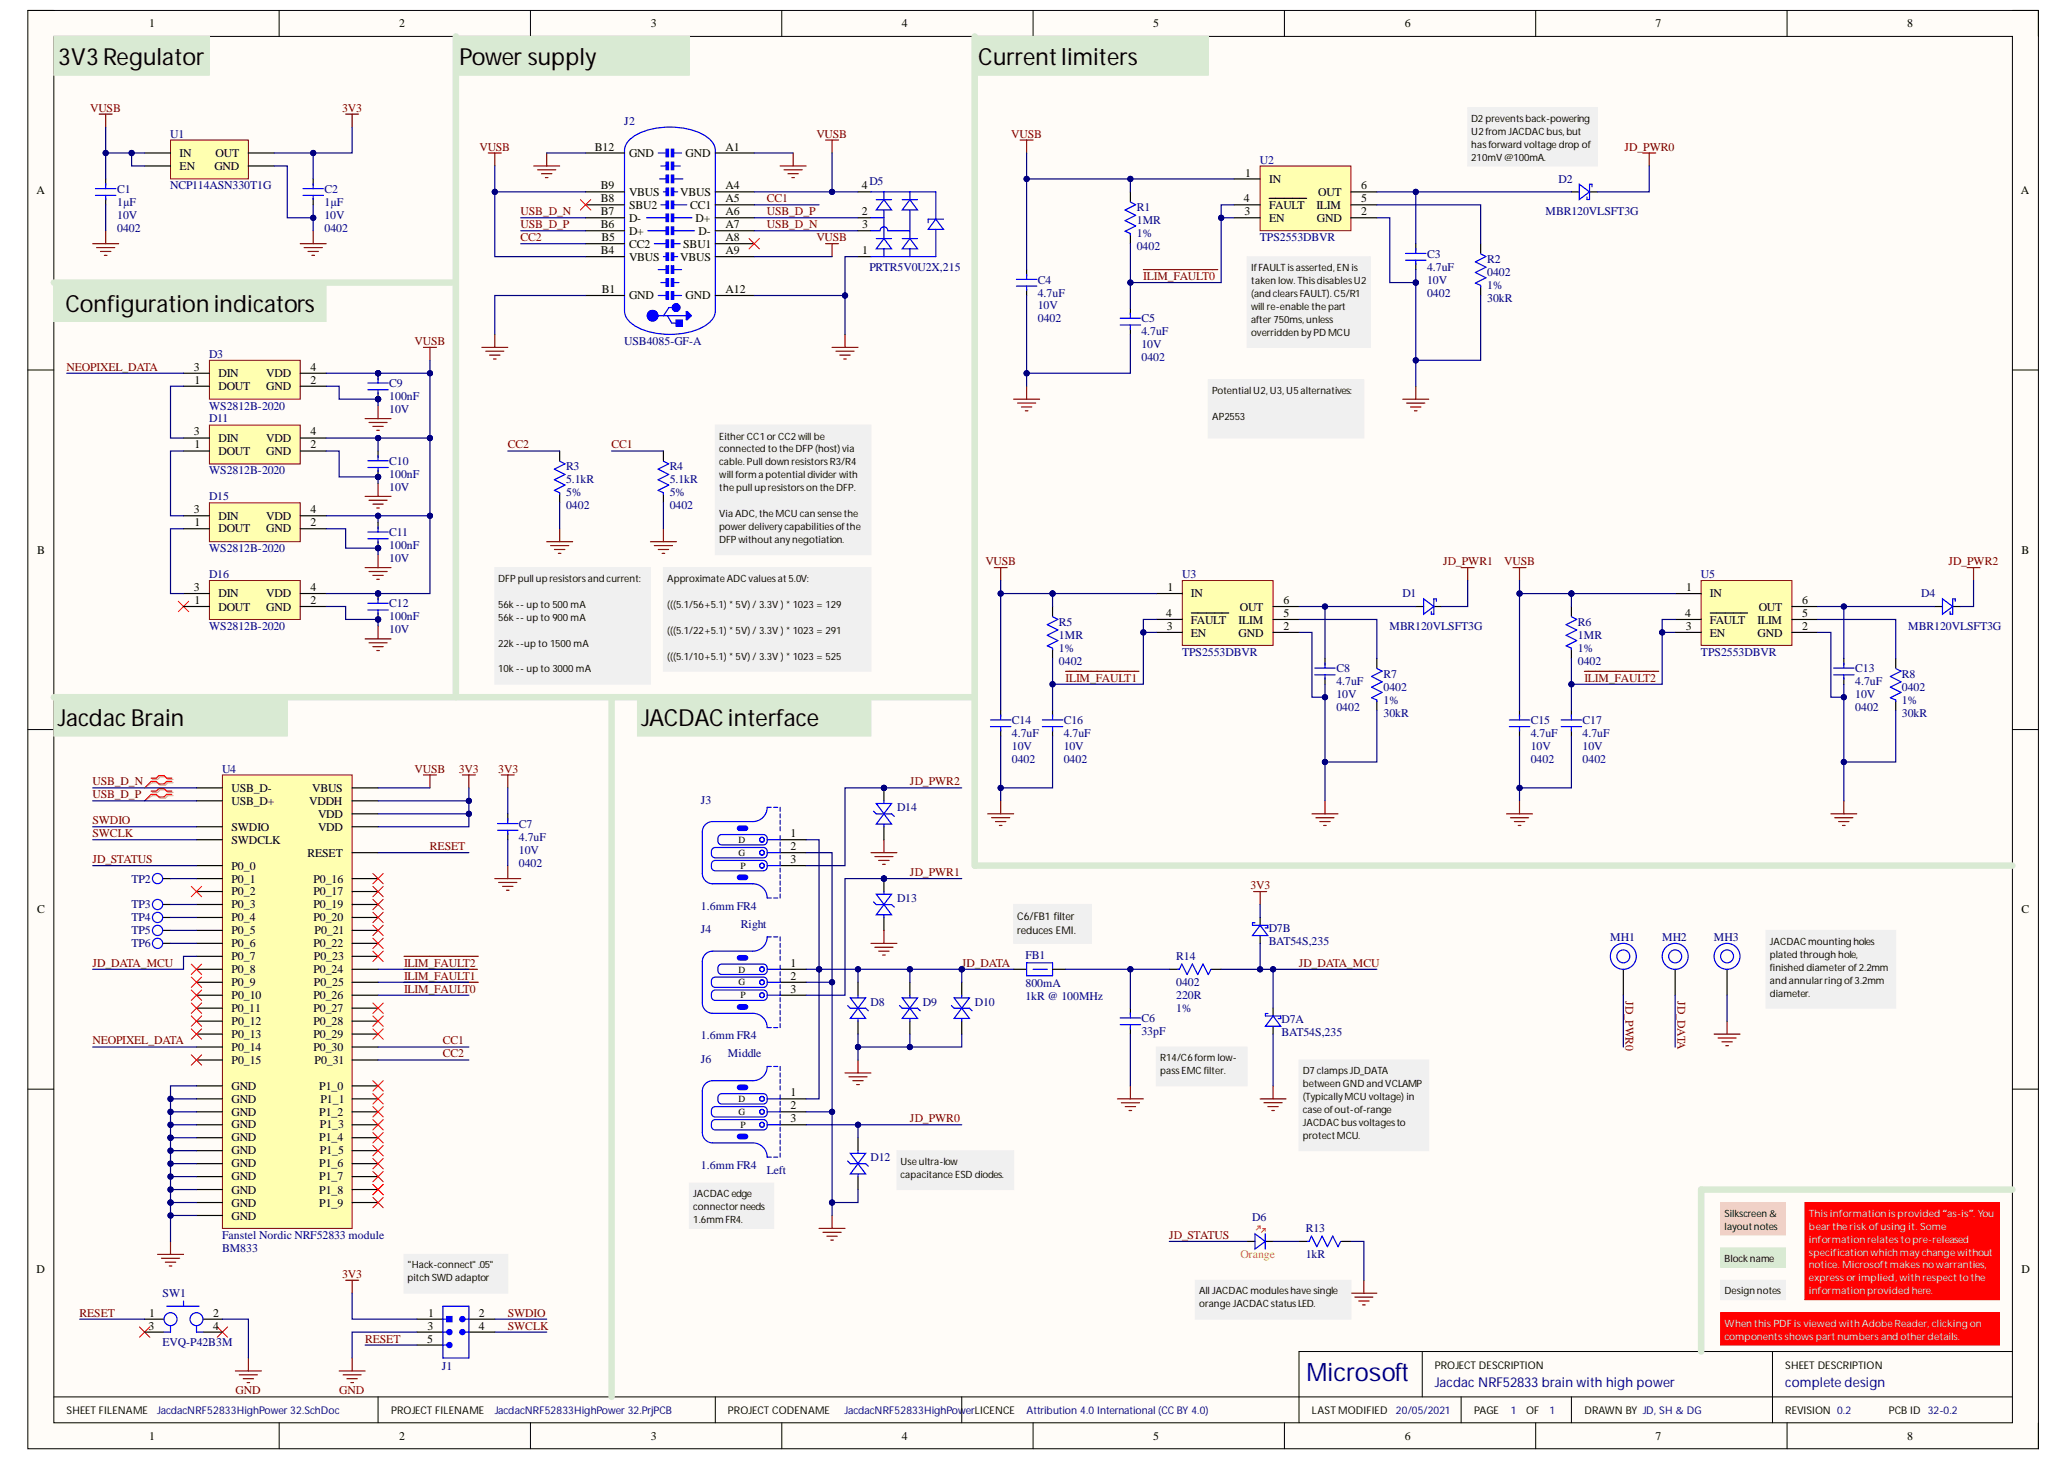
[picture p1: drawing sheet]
<svg xmlns="http://www.w3.org/2000/svg" width="297mm" height="210mm" viewBox="0 0 297 210" stroke-linecap="round" stroke-linejoin="round" font-family="sans-serif">
<defs><g id="words">
<text font-size="3.6" fill="#000080" x="187.6" y="198.5">Microsoft</text>
<g font-size="3.4">
<text x="8.4" y="9.4">3V3 Regulator</text>
<text x="66" y="9.4">Power supply</text>
<text x="140.5" y="9.4">Currentlimiters</text>
<text x="9.4" y="44.8">Configuration indicators</text>
<text x="8.3" y="104.3">Jacdac Brain</text>
<text x="92.1" y="104.3">JACDAC interface</text>
</g>
<g font-size="1.9" fill="#000080">
<text x="206.1" y="199.2">Jacdac NRF52833 brain with high power</text>
<text x="256.4" y="199.2">complete design</text>
</g>
<g font-size="1.7">
<text x="21.4" y="3.9">1</text>
<text x="57.4" y="3.9">2</text>
<text x="93.5" y="3.9">3</text>
<text x="129.5" y="3.9">4</text>
<text x="165.6" y="3.9">5</text>
<text x="201.8" y="3.9">6</text>
<text x="237.8" y="3.9">7</text>
<text x="273.9" y="3.9">8</text>
<text x="25.8" y="22.6">IN</text>
<text x="31" y="22.6">OUT</text>
<text x="85.4" y="21.6">B12</text>
<text x="90.4" y="22.6">GND</text>
<text x="98.5" y="22.6">GND</text>
<text x="104.2" y="21.6">A1</text>
<text x="5.2" y="27.9">A</text>
<text x="25.8" y="24.4">EN</text>
<text x="30.8" y="24.4">GND</text>
<text x="86.3" y="29.1">B8</text>
<text x="86.3" y="27.2">B9</text>
<text x="90.4" y="28.1">VBUS</text>
<text x="97.7" y="28.1">VBUS</text>
<text x="104.2" y="27.2">A4</text>
<text x="104.2" y="29.1">A5</text>
<text x="123.8" y="27.2">4</text>
<text x="178.7" y="29.1">4</text>
<text x="178.8" y="25.4">1</text>
<text x="182.3" y="26.3">IN</text>
<text x="189.3" y="28.1">OUT</text>
<text x="195.5" y="27.2">6</text>
<text x="195.5" y="29.1">5</text>
<text x="290.3" y="27.9">A</text>
<text x="86.3" y="32.8">B6</text>
<text x="86.3" y="30.9">B7</text>
<text x="86.4" y="34.7">B5</text>
<text x="90.4" y="35.6">CC2</text>
<text x="90.4" y="33.7">D+</text>
<text x="90.4" y="31.9">D-</text>
<text x="90.4" y="30">SBU2</text>
<text x="98.1" y="35.6">SBU1</text>
<text x="99.2" y="30">CC1</text>
<text x="99.9" y="31.9">D+</text>
<text x="100.3" y="33.7">D-</text>
<text x="104.2" y="30.9">A6</text>
<text x="104.2" y="32.8">A7</text>
<text x="104.2" y="34.7">A8</text>
<text x="123.8" y="30.9">2</text>
<text x="123.9" y="32.8">3</text>
<text x="178.8" y="30.9">3</text>
<text x="182.3" y="30">FAULT</text>
<text x="182.3" y="31.9">EN</text>
<text x="189.1" y="30">ILIM</text>
<text x="189.2" y="31.9">GND</text>
<text x="195.5" y="30.9">2</text>
<text x="86.3" y="36.5">B4</text>
<text x="90.4" y="37.4">VBUS</text>
<text x="97.7" y="37.4">VBUS</text>
<text x="104.2" y="36.5">A9</text>
<text x="123.9" y="36.5">1</text>
<text x="86.5" y="42.1">B1</text>
<text x="90.4" y="43">GND</text>
<text x="98.5" y="43">GND</text>
<text x="104.2" y="42.1">A12</text>
<text x="27.8" y="53.3">3</text>
<text x="44.6" y="53.3">4</text>
<text x="27.9" y="55.1">1</text>
<text x="31.4" y="54.2">DIN</text>
<text x="31.4" y="56">DOUT</text>
<text x="38.2" y="54.2">VDD</text>
<text x="38.2" y="56">GND</text>
<text x="44.6" y="55.1">2</text>
<text x="27.8" y="62.6">3</text>
<text x="27.9" y="64.4">1</text>
<text x="31.4" y="63.5">DIN</text>
<text x="31.4" y="65.3">DOUT</text>
<text x="38.2" y="63.5">VDD</text>
<text x="38.2" y="65.3">GND</text>
<text x="44.6" y="62.6">4</text>
<text x="44.6" y="64.4">2</text>
<text x="27.8" y="73.7">3</text>
<text x="27.9" y="75.6">1</text>
<text x="31.4" y="74.6">DIN</text>
<text x="31.4" y="76.5">DOUT</text>
<text x="38.2" y="74.6">VDD</text>
<text x="38.2" y="76.5">GND</text>
<text x="44.6" y="73.7">4</text>
<text x="44.6" y="75.6">2</text>
<text x="5.3" y="79.5">B</text>
<text x="290.3" y="79.5">B</text>
<text x="27.8" y="84.9">3</text>
<text x="27.9" y="86.7">1</text>
<text x="31.4" y="85.8">DIN</text>
<text x="31.4" y="87.7">DOUT</text>
<text x="38.2" y="85.8">VDD</text>
<text x="38.2" y="87.7">GND</text>
<text x="44.6" y="84.9">4</text>
<text x="44.6" y="86.7">2</text>
<text x="167.5" y="88.7">4</text>
<text x="167.7" y="84.9">1</text>
<text x="171.1" y="85.8">IN</text>
<text x="171.1" y="89.6">FAULT</text>
<text x="177.9" y="89.6">ILIM</text>
<text x="178.1" y="87.7">OUT</text>
<text x="184.3" y="86.7">6</text>
<text x="184.3" y="88.7">5</text>
<text x="242" y="88.7">4</text>
<text x="242.2" y="84.9">1</text>
<text x="245.6" y="85.8">IN</text>
<text x="245.6" y="89.6">FAULT</text>
<text x="252.4" y="89.6">ILIM</text>
<text x="252.6" y="87.7">OUT</text>
<text x="258.9" y="86.7">6</text>
<text x="258.9" y="88.7">5</text>
<text x="167.6" y="90.5">3</text>
<text x="171.1" y="91.5">EN</text>
<text x="177.9" y="91.5">GND</text>
<text x="184.3" y="90.5">2</text>
<text x="242.1" y="90.5">3</text>
<text x="245.6" y="91.5">EN</text>
<text x="252.4" y="91.5">GND</text>
<text x="258.9" y="90.5">2</text>
<text x="33.2" y="113.8">USB_D-</text>
<text x="44.8" y="113.8">VBUS</text>
<text x="33.2" y="115.6">USB_D+</text>
<text x="33.2" y="119.4">SWDIO</text>
<text x="44.4" y="115.6">VDDH</text>
<text x="45.7" y="117.5">VDD</text>
<text x="45.7" y="119.4">VDD</text>
<text x="33.2" y="124.9">P0_0</text>
<text x="33.2" y="121.2">SWDCLK</text>
<text x="44.2" y="123.1">RESET</text>
<text x="113.5" y="122.1">2</text>
<text x="113.5" y="120.3">1</text>
<text x="113.5" y="124">3</text>
<text x="5.3" y="131.2">C</text>
<text x="33.2" y="126.8">P0_1</text>
<text x="33.2" y="128.7">P0_2</text>
<text x="33.2" y="130.5">P0_3</text>
<text x="45" y="126.8">P0_16</text>
<text x="45" y="128.7">P0_17</text>
<text x="45" y="130.5">P0_19</text>
<text x="290.3" y="131.2">C</text>
<text x="33.2" y="132.4">P0_4</text>
<text x="33.2" y="134.2">P0_5</text>
<text x="33.2" y="136.1">P0_6</text>
<text x="33.2" y="138">P0_7</text>
<text x="45" y="132.4">P0_20</text>
<text x="45" y="136.1">P0_22</text>
<text x="45.1" y="138">P0_23</text>
<text x="45.2" y="134.2">P0_21</text>
<text x="33.2" y="139.8">P0_8</text>
<text x="33.2" y="141.7">P0_9</text>
<text x="33.2" y="143.5">P0_10</text>
<text x="45" y="139.8">P0_24</text>
<text x="45" y="143.5">P0_26</text>
<text x="45.1" y="141.7">P0_25</text>
<text x="113.5" y="140.7">2</text>
<text x="113.5" y="138.9">1</text>
<text x="113.5" y="142.6">3</text>
<text x="33.2" y="145.4">P0_11</text>
<text x="33.2" y="147.3">P0_12</text>
<text x="33.2" y="149.1">P0_13</text>
<text x="45" y="145.4">P0_27</text>
<text x="45" y="147.3">P0_28</text>
<text x="45" y="149.1">P0_29</text>
<text x="33.2" y="151">P0_14</text>
<text x="33.2" y="152.8">P0_15</text>
<text x="45" y="151">P0_30</text>
<text x="45.2" y="152.8">P0_31</text>
<text x="33.2" y="160.3">GND</text>
<text x="33.2" y="158.4">GND</text>
<text x="33.2" y="156.5">GND</text>
<text x="45.9" y="156.5">P1_0</text>
<text x="45.9" y="160.3">P1_2</text>
<text x="46" y="158.4">P1_1</text>
<text x="113.5" y="159.3">2</text>
<text x="113.5" y="157.5">1</text>
<text x="113.5" y="161.2">3</text>
<text x="33.2" y="167.7">GND</text>
<text x="33.2" y="165.8">GND</text>
<text x="33.2" y="164">GND</text>
<text x="33.2" y="162.1">GND</text>
<text x="45.9" y="164">P1_4</text>
<text x="45.9" y="167.7">P1_6</text>
<text x="45.9" y="162.1">P1_3</text>
<text x="45.9" y="165.8">P1_5</text>
<text x="33.2" y="173.4">GND</text>
<text x="33.2" y="171.5">GND</text>
<text x="33.2" y="169.6">GND</text>
<text x="45.9" y="169.6">P1_7</text>
<text x="45.9" y="171.5">P1_8</text>
<text x="45.9" y="173.4">P1_9</text>
<text x="33.2" y="175.2">GND</text>
<text x="5.2" y="182.8">D</text>
<text x="290.3" y="182.8">D</text>
<text x="21.3" y="191">3</text>
<text x="21.4" y="189.2">1</text>
<text x="30.6" y="189.2">2</text>
<text x="30.6" y="191">4</text>
<text x="61.4" y="191">3</text>
<text x="61.5" y="189.2">1</text>
<text x="68.8" y="189.2">2</text>
<text x="68.8" y="191">4</text>
<text x="61.3" y="192.9">5</text>
<text x="21.4" y="206.8">1</text>
<text x="57.4" y="206.8">2</text>
<text x="93.5" y="206.8">3</text>
<text x="129.5" y="206.8">4</text>
<text x="165.6" y="206.8">5</text>
<text x="201.8" y="206.8">6</text>
<text x="237.8" y="206.8">7</text>
<text x="273.9" y="206.8">8</text>
</g>
<g font-size="1.7" fill="#800000">
<text x="12.9" y="16.1">VUSB</text>
<text x="49.2" y="16.1">3V3</text>
<text x="68.9" y="21.6">VUSB</text>
<text x="117.3" y="19.8">VUSB</text>
<text x="145.3" y="19.8">VUSB</text>
<text x="233.3" y="21.6">JD_PWR0</text>
<text x="110.1" y="29.1">CC1</text>
<text x="74.8" y="34.7">CC2</text>
<text x="74.8" y="30.9">USB_D_N</text>
<text x="74.8" y="32.8">USB_D_P</text>
<text x="110.1" y="30.9">USB_D_P</text>
<text x="110.1" y="32.8">USB_D_N</text>
<text x="117.3" y="34.7">VUSB</text>
<text x="164.2" y="40.2">ILIM_FAULT0</text>
<text x="9.6" y="53.3">NEOPIXEL_DATA</text>
<text x="59.6" y="49.5">VUSB</text>
<text x="72.9" y="64.4">CC2</text>
<text x="87.8" y="64.4">CC1</text>
<text x="141.5" y="81.1">VUSB</text>
<text x="207.3" y="81.1">JD_PWR1</text>
<text x="216.1" y="81.1">VUSB</text>
<text x="279.9" y="81.1">JD_PWR2</text>
<text x="153" y="98">ILIM_FAULT1</text>
<text x="227.6" y="98">ILIM_FAULT2</text>
<text x="13.3" y="112.8">USB_D_N</text>
<text x="59.6" y="111">VUSB</text>
<text x="65.9" y="111">3V3</text>
<text x="71.6" y="111">3V3</text>
<text x="130.7" y="112.8">JD_PWR2</text>
<text x="13.3" y="118.4">SWDIO</text>
<text x="13.3" y="114.7">USB_D_P</text>
<text x="13.3" y="120.3">SWCLK</text>
<text x="13.3" y="124">JD_STATUS</text>
<text x="61.8" y="122.1">RESET</text>
<text x="130.7" y="125.9">JD_PWR1</text>
<text x="179.6" y="127.7">3V3</text>
<text x="13.3" y="138.9">JD_DATA_MCU</text>
<text x="58" y="142.6">ILIM_FAULT0</text>
<text x="58" y="140.7">ILIM_FAULT1</text>
<text x="58" y="138.9">ILIM_FAULT2</text>
<text x="138.2" y="138.9">JD_DATA</text>
<text x="186.5" y="138.9">JD_DATA_MCU</text>
<text x="233.5" y="143.9" transform="rotate(90 233.5 143.9)">JD_PWR0</text>
<text x="240.9" y="143.9" transform="rotate(90 240.9 143.9)">JD_DATA</text>
<text x="13.3" y="150">NEOPIXEL_DATA</text>
<text x="63.6" y="151.9">CC2</text>
<text x="63.6" y="150">CC1</text>
<text x="130.7" y="161.2">JD_PWR0</text>
<text x="167.9" y="178">JD_STATUS</text>
<text x="49.2" y="183.6">3V3</text>
<text x="11.4" y="189.2">RESET</text>
<text x="72.9" y="189.2">SWDIO</text>
<text x="72.9" y="191">SWCLK</text>
<text x="52.5" y="192.9">RESET</text>
<text x="33.8" y="200.3">GND</text>
<text x="48.7" y="200.3">GND</text>
</g>
<g font-size="1.7" fill="#000080">
<text x="89.7" y="17.9">J2</text>
<text x="24.4" y="19.8">U1</text>
<text x="181" y="23.5">U2</text>
<text x="16.8" y="29.6">1µF</text>
<text x="16.8" y="27.7">C1</text>
<text x="24.4" y="27.2">NCP114ASN330T1G</text>
<text x="46.6" y="29.6">1µF</text>
<text x="46.6" y="27.7">C2</text>
<text x="124.9" y="26.6">D5</text>
<text x="223.9" y="26.3">D2</text>
<text x="16.8" y="31.4">10V</text>
<text x="16.8" y="33.3">0402</text>
<text x="46.6" y="31.4">10V</text>
<text x="46.6" y="33.3">0402</text>
<text x="163.3" y="32.2">1MR</text>
<text x="163.3" y="34.1">1%</text>
<text x="163.3" y="35.9">0402</text>
<text x="163.3" y="30.3">R1</text>
<text x="181" y="34.7">TPS2553DBVR</text>
<text x="222" y="30.9">MBR120VLSFT3G</text>
<text x="124.9" y="39">PRTR5V0U2X,215</text>
<text x="149.1" y="40.7">C4</text>
<text x="205" y="38.9">4.7uF</text>
<text x="205" y="40.7">10V</text>
<text x="205" y="37">C3</text>
<text x="213.6" y="39.6">0402</text>
<text x="213.6" y="41.5">1%</text>
<text x="213.6" y="37.8">R2</text>
<text x="149.1" y="42.6">4.7uF</text>
<text x="149.1" y="44.5">10V</text>
<text x="149.1" y="46.3">0402</text>
<text x="164" y="46.3">C5</text>
<text x="205" y="42.6">0402</text>
<text x="213.6" y="43.4">30kR</text>
<text x="30" y="51.4">D3</text>
<text x="89.7" y="49.5">USB4085-GF-A</text>
<text x="164" y="48.2">4.7uF</text>
<text x="164" y="50">10V</text>
<text x="164" y="51.9">0402</text>
<text x="30" y="58.8">WS2812B-2020</text>
<text x="55.9" y="57.5">100nF</text>
<text x="55.9" y="59.3">10V</text>
<text x="55.9" y="55.6">C9</text>
<text x="30" y="60.7">D11</text>
<text x="30" y="68.1">WS2812B-2020</text>
<text x="30" y="71.9">D15</text>
<text x="55.9" y="68.6">100nF</text>
<text x="55.9" y="70.5">10V</text>
<text x="55.9" y="66.8">C10</text>
<text x="81.3" y="69.4">5.1kR</text>
<text x="81.3" y="71.3">5%</text>
<text x="81.3" y="67.5">R3</text>
<text x="96.2" y="69.4">5.1kR</text>
<text x="96.2" y="71.3">5%</text>
<text x="96.2" y="67.5">R4</text>
<text x="55.9" y="77">C11</text>
<text x="81.3" y="73.1">0402</text>
<text x="96.2" y="73.1">0402</text>
<text x="30" y="79.3">WS2812B-2020</text>
<text x="30" y="83">D16</text>
<text x="55.9" y="78.9">100nF</text>
<text x="55.9" y="80.7">10V</text>
<text x="169.8" y="83">U3</text>
<text x="244.3" y="83">U5</text>
<text x="55.9" y="89.1">100nF</text>
<text x="55.9" y="87.2">C12</text>
<text x="152.1" y="89.9">R5</text>
<text x="201.4" y="85.8">D1</text>
<text x="226.6" y="89.9">R6</text>
<text x="276" y="85.8">D4</text>
<text x="30" y="90.5">WS2812B-2020</text>
<text x="55.9" y="91">10V</text>
<text x="152.1" y="91.8">1MR</text>
<text x="152.1" y="93.7">1%</text>
<text x="152.1" y="95.5">0402</text>
<text x="169.8" y="94.3">TPS2553DBVR</text>
<text x="199.6" y="90.5">MBR120VLSFT3G</text>
<text x="226.6" y="91.8">1MR</text>
<text x="226.6" y="93.7">1%</text>
<text x="226.6" y="95.5">0402</text>
<text x="244.3" y="94.3">TPS2553DBVR</text>
<text x="274.1" y="90.5">MBR120VLSFT3G</text>
<text x="192" y="98.4">4.7uF</text>
<text x="192" y="100.3">10V</text>
<text x="192" y="96.5">C8</text>
<text x="198.7" y="99.2">0402</text>
<text x="198.7" y="101.1">1%</text>
<text x="198.7" y="97.4">R7</text>
<text x="266.5" y="98.4">4.7uF</text>
<text x="266.5" y="100.3">10V</text>
<text x="266.5" y="96.5">C13</text>
<text x="273.2" y="99.2">0402</text>
<text x="273.2" y="101.1">1%</text>
<text x="273.2" y="97.4">R8</text>
<text x="145.3" y="105.9">4.7uF</text>
<text x="145.3" y="107.8">10V</text>
<text x="145.3" y="104">C14</text>
<text x="152.8" y="105.9">4.7uF</text>
<text x="152.8" y="107.8">10V</text>
<text x="152.8" y="104">C16</text>
<text x="192" y="102.1">0402</text>
<text x="198.7" y="103">30kR</text>
<text x="219.9" y="105.9">4.7uF</text>
<text x="219.9" y="107.8">10V</text>
<text x="219.9" y="104">C15</text>
<text x="227.3" y="105.9">4.7uF</text>
<text x="227.3" y="107.8">10V</text>
<text x="227.3" y="104">C17</text>
<text x="266.5" y="102.1">0402</text>
<text x="273.2" y="103">30kR</text>
<text x="31.9" y="111">U4</text>
<text x="145.3" y="109.6">0402</text>
<text x="152.8" y="109.6">0402</text>
<text x="219.9" y="109.6">0402</text>
<text x="227.3" y="109.6">0402</text>
<text x="74.5" y="118.9">C7</text>
<text x="100.7" y="115.5">J3</text>
<text x="128.8" y="116.6">D14</text>
<text x="74.5" y="120.8">4.7uF</text>
<text x="74.5" y="122.7">10V</text>
<text x="74.5" y="124.5">0402</text>
<text x="18.9" y="130.5">TP3</text>
<text x="18.9" y="126.8">TP2</text>
<text x="100.7" y="130.7">1.6mm FR4</text>
<text x="128.8" y="129.6">D13</text>
<text x="18.9" y="132.4">TP4</text>
<text x="18.9" y="134.2">TP5</text>
<text x="18.9" y="136.1">TP6</text>
<text x="100.7" y="134.1">J4</text>
<text x="106.4" y="133.3">Right</text>
<text x="147.3" y="137.8">FB1</text>
<text x="168.9" y="138">R14</text>
<text x="182.2" y="135.8">BAT54S,235</text>
<text x="182.2" y="133.9">D7B</text>
<text x="231.3" y="135.2">MH1</text>
<text x="238.7" y="135.2">MH2</text>
<text x="246.2" y="135.2">MH3</text>
<text x="147.3" y="141.8">800mA</text>
<text x="147.3" y="143.7">1kR @ 100MHz</text>
<text x="168.9" y="141.7">0402</text>
<text x="168.9" y="143.5">220R</text>
<text x="100.7" y="149.3">1.6mm FR4</text>
<text x="125" y="144.5">D8</text>
<text x="132.6" y="144.5">D9</text>
<text x="140" y="144.5">D10</text>
<text x="164" y="148.7">33pF</text>
<text x="164" y="146.8">C6</text>
<text x="168.9" y="145.4">1%</text>
<text x="184.1" y="148.8">BAT54S,235</text>
<text x="184.1" y="146.9">D7A</text>
<text x="100.7" y="152.7">J6</text>
<text x="104.6" y="151.9">Middle</text>
<text x="100.7" y="168">1.6mm FR4</text>
<text x="125" y="166.8">D12</text>
<text x="110.1" y="168.6">Left</text>
<text x="31.9" y="179.9">BM833</text>
<text x="31.9" y="178">Fanstel Nordic NRF52833 module</text>
<text x="179.9" y="175.4">D6</text>
<text x="187.6" y="177">R13</text>
<text x="187.6" y="180.8">1kR</text>
<text x="23.3" y="186.4">SW1</text>
<text x="23.3" y="193.4">EVQ-P42B3M</text>
<text x="63.4" y="196.8">J1</text>
</g>
<text font-size="1.7" fill="#f90" x="178.2" y="180.8">Orange</text>
<g font-size="1.5">
<text x="146.1" y="132.2">C6/FB1 filter</text>
<text x="146.1" y="134.2">reduces EMI.</text>
<text x="206.1" y="196.6">PROJECT DESCRIPTION</text>
<text x="256.4" y="196.6">SHEET DESCRIPTION</text>
<text x="9.6" y="203.1">SHEET FILENAME</text>
<text x="56.2" y="203.1">PROJECT FILENAME</text>
<text x="104.6" y="203.1">PROJECT CODENAME</text>
<text x="188.4" y="203.1">LAST MODIFIED</text>
<text x="211.8" y="203.1">PAGE</text>
<text x="219.2" y="203.1">OF</text>
<text x="227.6" y="203.1">DRAWN BY JD, SH &amp; DG</text>
<text x="256.4" y="203.1">REVISION 0.2</text>
<text x="271.3" y="203.1">PCB ID 32-0.2</text>
</g>
<g font-size="1.5" fill="#000080">
<text x="22.6" y="203.1">JacdacNRF52833HighPower 32.SchDoc</text>
<text x="71.1" y="203.1">JacdacNRF52833HighPower 32.PrjPCB</text>
<text x="121.3" y="203.1">JacdacNRF52833HighPowerLICENCE</text>
<text x="147.5" y="203.1">Attribution 4.0 International (CC BY 4.0)</text>
<text x="200.5" y="203.1">20/05/2021</text>
<text x="217" y="203.1">1</text>
<text x="222.6" y="203.1">1</text>
</g>
<g font-size="1.4">
<text x="211.3" y="17.5">D2 preventsback-powering</text>
<text x="211.3" y="19.4">U2from JACDAC bus, but</text>
<text x="211.3" y="21.2">hasforward voltage drop of</text>
<text x="211.3" y="23.1">210mV @100mA.</text>
<text x="179.7" y="39">IfFAULT isasserted, EN is</text>
<text x="179.7" y="40.8">taken low. ThisdisablesU2</text>
<text x="179.7" y="42.7">(and clearsFAULT). C5/R1</text>
<text x="179.7" y="44.5">will re-enable the part</text>
<text x="179.7" y="46.4">after 750ms, unless</text>
<text x="179.7" y="48.3">overridden byPD MCU</text>
<text x="174.1" y="56.6">PotentialU2, U3, U5alternatives:</text>
<text x="103.3" y="63.1">Either CC1or CC2will be</text>
<text x="103.3" y="65">connected to the DFP (host)via</text>
<text x="174.1" y="60.4">AP2553</text>
<text x="103.3" y="66.9">cable. Pull down resistorsR3/R4</text>
<text x="103.3" y="68.7">will form a potentialdivider with</text>
<text x="103.3" y="70.6">the pull up resistorson the DFP.</text>
<text x="103.3" y="74.3">Via ADC, the MCU can sense the</text>
<text x="103.3" y="76.2">power delivery capabilitiesofthe</text>
<text x="71.6" y="83.6">DFP pull up resistorsand current:</text>
<text x="95.9" y="83.6">Approximate ADC valuesat 5.0V:</text>
<text x="103.3" y="78">DFP without anynegotiation.</text>
<text x="71.6" y="87.3">56k -- up to 500 mA</text>
<text x="71.6" y="89.2">56k -- up to 900 mA</text>
<text x="95.9" y="87.3">(((5.1/56+5.1) * 5V) / 3.3V ) * 1023 = 129</text>
<text x="71.6" y="92.9">22k --up to 1500 mA</text>
<text x="95.9" y="91">(((5.1/22+5.1) * 5V) / 3.3V ) * 1023 = 291</text>
<text x="95.9" y="94.8">(((5.1/10+5.1) * 5V) / 3.3V ) * 1023 = 525</text>
<text x="71.6" y="96.6">10k -- up to 3000 mA</text>
<text x="106.1" y="123">G</text>
<text x="106.1" y="121.1">D</text>
<text x="106.3" y="124.9">P</text>
<text x="254.2" y="135.8">JACDAC mounting holes</text>
<text x="254.2" y="137.6">plated through hole,</text>
<text x="106.1" y="141.6">G</text>
<text x="106.1" y="139.7">D</text>
<text x="106.3" y="143.4">P</text>
<text x="254.2" y="139.5">finished diameter of2.2mm</text>
<text x="254.2" y="141.3">and annularring of3.2mm</text>
<text x="254.2" y="143.2">diameter.</text>
<text x="166.7" y="152.5">R14/C6form low-</text>
<text x="166.7" y="154.4">passEMC filter.</text>
<text x="187.1" y="154.4">D7 clampsJD_DATA</text>
<text x="106.1" y="160.2">G</text>
<text x="106.1" y="158.3">D</text>
<text x="187.1" y="156.2">between GND and VCLAMP</text>
<text x="187.1" y="158.1">(TypicallyMCU voltage) in</text>
<text x="187.1" y="159.9">case ofout-of-range</text>
<text x="187.1" y="161.8">JACDAC busvoltagesto</text>
<text x="106.3" y="162">P</text>
<text x="129.4" y="167.4">Use ultra-low</text>
<text x="187.1" y="163.6">protect MCU.</text>
<text x="99.6" y="172">JACDAC edge</text>
<text x="99.6" y="173.9">connector needs</text>
<text x="129.4" y="169.2">capacitance ESD diodes.</text>
<text x="99.6" y="175.7">1.6mm FR4.</text>
<text x="247.7" y="174.8">Silkscreen &amp;</text>
<text x="247.7" y="176.7">layout notes</text>
<text x="58.5" y="182.2">&quot;Hack-connect&quot; .05&quot;</text>
<text x="58.5" y="184.1">pitch SWD adaptor</text>
<text x="172.2" y="186">All JACDAC moduleshave single</text>
<text x="247.7" y="181.3">Block name</text>
<text x="247.7" y="186">Design notes</text>
<text x="172.2" y="187.8">orange JACDAC statusLED.</text>
</g>
<g font-size="1.4" fill="#f0f0f0">
<text x="259.8" y="174.8">This informationis provided “as-is”. You</text>
<text x="259.8" y="176.7">bear therisk of using it. Some</text>
<text x="259.8" y="178.5">informationrelates topre-released</text>
<text x="259.8" y="180.4">specificationwhichmay changewithout</text>
<text x="259.8" y="182.2">notice. Microsoft makes nowarranties,</text>
<text x="259.8" y="184.1">express or implied, withrespect tothe</text>
<text x="259.8" y="186">informationprovided here.</text>
<text x="247.7" y="190.7">Whenthis PDF is viewed withAdobeReader, clicking on</text>
<text x="247.7" y="192.6">components shows part numbers and other details.</text>
</g>
</g></defs>
<path d="M4 1.5h288.8v206.6h-288.8z" fill-rule="evenodd" fill="#fffcf8"/>
<path d="M4 1.5h288.8v206.6h-288.8z" fill="none" stroke="#000" stroke-width=".14"/>
<path d="M7.7 5.2h281.4v199.2h-281.4z" fill-rule="evenodd" fill="#fffcf8"/>
<g fill="none" stroke="#000" stroke-width=".14">
<path d="M4 1.5h3.7M7.7 5.2h281.4v199.2h-281.4zM40.1 1.5v3.7M76.2 1.5v3.7M112.3 1.5v3.7M148.4 1.5v3.7M184.5 1.5v3.7M220.6 1.5v3.7M256.7 1.5v3.7M289.1 1.5h3.7v3.7M4 53.2h3.7M289.1 53.2h3.7"/>
<path d="M4 104.8h3.7M289.1 104.8h3.7M4 156.5h3.7M289.1 156.5h3.7M204.3 194.2v6.5M254.6 194.2v10.2M289.1 194.2h-102.5v10.2M7.7 200.7h281.4M40.1 204.4v3.7M54.3 200.7v3.7M76.2 204.4v3.7M102.7 200.7v3.7"/>
<path d="M112.3 204.4v3.7M138.1 200.7v3.7M148.4 204.4v3.7M184.5 204.4v3.7M209.9 200.7v3.7M220.6 204.4v3.7M225.7 200.7v3.7M256.7 204.4v3.7M292.8 204.4v3.7"/>
</g>
<path d="M247.1 179.3h9.4v2.8h-9.4z" fill-rule="evenodd" fill="#d9ead3"/>
<path d="M247.1 179.3h9.4v2.8h-9.4z" fill="none" stroke="#d9ead3" stroke-width=".14"/>
<path d="M247.1 183.9h9.4v2.8h-9.4z" fill-rule="evenodd" fill="#f0f0f0"/>
<path d="M247.1 183.9h9.4v2.8h-9.4z" fill="none" stroke="#f0f0f0" stroke-width=".14"/>
<path d="M247.1 172.8h9.4v4.6h-9.4z" fill-rule="evenodd" fill="#f4cccc"/>
<path d="M247.1 172.8h9.4v4.6h-9.4z" fill="none" stroke="#f4cccc" stroke-width=".14"/>
<path d="M244.3 170.9h44.8" fill="none" stroke="#d9ead3" stroke-width=".93"/>
<path d="M259.2 172.8h28v13.9h-28z" fill-rule="evenodd" fill="#f00"/>
<path d="M259.2 172.8h28v13.9h-28z" fill="none" stroke="#f00" stroke-width=".14"/>
<path d="M247.1 188.6h40.1v4.6h-40.1z" fill-rule="evenodd" fill="#f00"/>
<path d="M247.1 188.6h40.1v4.6h-40.1z" fill="none" stroke="#f00" stroke-width=".14"/>
<path d="M244.3 170.9v23.3" fill="none" stroke="#d9ead3" stroke-width=".93"/>
<path d="M49.6 183.9h1.9M50.6 183.9v1.9" fill="none" stroke="#800000" stroke-width=".17"/>
<path d="M145.6 129.9h11.2v5.6h-11.2z" fill-rule="evenodd" fill="#f0f0f0"/>
<path d="M145.6 129.9h11.2v5.6h-11.2z" fill="none" stroke="#f0f0f0" stroke-width=".14"/>
<path d="M112.1 122.5h3.7M112.1 120.6h3.7M112.1 124.4h3.7" fill="none" stroke="#000" stroke-width=".17"/>
<g fill="none" stroke="#00f" stroke-width=".17">
<path d="M110.8 116h-.6a2.04 2.04 0 0 1-2.1 2h-5.7a1.49 1.49 0 0 0-1.5 1.5v6a1.49 1.49 0 0 0 1.5 1.5h5.7a2.04 2.04 0 0 1 2.1 2h.6M111.1 116h.6M112.1 116v.6M112.1 116.9v.6M112.1 117.9v.5M112.1 118.8v.6M102.3 122l.2-.2h.2h6.9a.77 .77 0 0 1 .6 .7 .77 .77 0 0 1-.6 .7h-6.9a.75 .75 0 0 1-.4-1.2zM102.5 123.7l.2-.1h6.9a.77 .77 0 0 1 .6 .8 .77 .77 0 0 1-.6 .7h-6.9a.81 .81 0 0 1-.5-.6 .81 .81 0 0 1 .3-.8zM103.2 120.2l.2-.2 .3-.1h5.9a.76 .76 0 0 1 .6 .7 .76 .76 0 0 1-.6 .8h-5.9a.75 .75 0 0 1-.5-1.2zM111.1 129h.6M112.1 121.9v.6h-1.9M112.1 123.8v.6h-1.9"/>
<path d="M112.1 120.1v.5h-1.9M112.1 121v.6M112.1 122.9v.5M112.1 124.7v.6M112.1 125.6v.6M112.1 126.6v.6M112.1 127.5v.6M112.1 128.4v.6"/>
<circle cx="109.4" cy="120.6" r=".35"/>
<circle cx="109.4" cy="124.4" r=".34"/>
<circle cx="109.5" cy="122.5" r=".34"/>
<circle cx="109.5" cy="124.4" r=".34"/>
<circle cx="109.5" cy="120.6" r=".35"/>
</g>
<path d="M106 125.9l.1-.1a1.31 1.31 0 0 1 1.2 .1v.3l-.3 .2-.9-.1-.2-.3z" fill="#00f"/>
<path d="M106 125.9l.1-.1a1.31 1.31 0 0 1 1.2 .1v.3l-.3 .2-.9-.1-.2-.3z" fill="none" stroke="#00f" stroke-width=".17"/>
<path d="M106 118.8l.3-.1h.9a.31 .31 0 0 1 .2 .3 .31 .31 0 0 1-.2 .3 1.29 1.29 0 0 1-1.2-.1z" fill="#00f"/>
<path d="M106 118.8l.3-.1h.9a.31 .31 0 0 1 .2 .3 .31 .31 0 0 1-.2 .3 1.29 1.29 0 0 1-1.2-.1z" fill="none" stroke="#00f" stroke-width=".17"/>
<path d="M99 170h12.1v6.5h-12.1z" fill-rule="evenodd" fill="#f0f0f0"/>
<path d="M99 170h12.1v6.5h-12.1z" fill="none" stroke="#f0f0f0" stroke-width=".14"/>
<path d="M112.1 159.7h3.7M112.1 157.9h3.7M112.1 161.6h3.7" fill="none" stroke="#000" stroke-width=".17"/>
<g fill="none" stroke="#00f" stroke-width=".17">
<path d="M102.5 159.1l.2-.1h6.9a.77 .77 0 0 1 .6 .7 .77 .77 0 0 1-.6 .8h-6.9a.81 .81 0 0 1-.2-1.4zM103.2 157.4l.2-.2 .3-.1h5.9a.77 .77 0 0 1 .6 .8 .77 .77 0 0 1-.6 .7h-5.9a.75 .75 0 0 1-.5-1.2zM110.8 153.2h-.6a2.04 2.04 0 0 1-2.1 2.1h-5.7a1.49 1.49 0 0 0-1.5 1.5v5.9a1.49 1.49 0 0 0 1.5 1.5h5.7a2.04 2.04 0 0 1 2.1 2h.6M111.1 153.2h.6M112.1 159.2v.5h-1.9M112.1 153.2v.6M112.1 154.2v.5M112.1 155.1v.6M112.1 156v.6M112.1 157.3v.6h-1.9M112.1 158.2v.6M102.3 161.1l.2-.2h.2h6.9a.76 .76 0 0 1 .6 .7 .76 .76 0 0 1-.6 .7h-6.9a.75 .75 0 0 1-.4-1.2z"/>
<path d="M111.1 166.2h.6M112.1 161v.6h-1.9M112.1 160.1v.6M112.1 161.9v.6M112.1 162.9v.6M112.1 163.8v.6M112.1 164.7v.6M112.1 165.7v.5"/>
<circle cx="109.4" cy="157.9" r=".34"/>
<circle cx="109.5" cy="159.7" r=".34"/>
<circle cx="109.5" cy="157.9" r=".34"/>
<circle cx="109.4" cy="161.6" r=".35"/>
<circle cx="109.5" cy="161.6" r=".35"/>
</g>
<path d="M106 163.1a1.29 1.29 0 0 1 1.2-.1 .31 .31 0 0 1 .2 .3 .31 .31 0 0 1-.2 .3h-1.1l-.2-.3z" fill="#00f"/>
<path d="M106 163.1a1.29 1.29 0 0 1 1.2-.1 .31 .31 0 0 1 .2 .3 .31 .31 0 0 1-.2 .3h-1.1l-.2-.3z" fill="none" stroke="#00f" stroke-width=".17"/>
<path d="M106 156.1l.3-.2h.9a.31 .31 0 0 1 .2 .3 .31 .31 0 0 1-.2 .3h-1.1l-.2-.3z" fill="#00f"/>
<g fill="none" stroke="#00f" stroke-width=".17">
<path d="M103.4 138.6l.3-.1h5.9a.77 .77 0 0 1 .6 .8 .77 .77 0 0 1-.6 .7h-5.9a.81 .81 0 0 1-.3-1.4zM110.8 134.6h-.6a2.05 2.05 0 0 1-2.1 2.1h-5.7a1.49 1.49 0 0 0-1.5 1.4v6a1.49 1.49 0 0 0 1.5 1.5h5.7a2.05 2.05 0 0 1 2.1 2h.6M111.1 134.6h.6M112.1 134.6v.6M112.1 135.5v.6M112.1 136.5v.5M112.1 137.4v.6M112.1 138.7v.6h-1.9M112.1 139.6v.6M102.3 140.7l.2-.2 .2-.1h6.9a.76 .76 0 0 1 .6 .7 .76 .76 0 0 1-.6 .8h-6.9a.75 .75 0 0 1-.4-1.2zM102.3 142.5l.2-.2 .2-.1h6.9a.77 .77 0 0 1 .6 .8 .77 .77 0 0 1-.6 .7h-6.9a.75 .75 0 0 1-.4-1.2zM106 156.1l.3-.2h.9a.31 .31 0 0 1 .2 .3 .31 .31 0 0 1-.2 .3h-1.1l-.2-.3z"/>
<path d="M111.1 147.6h.6M112.1 140.5v.6h-1.9M112.1 142.4v.6h-1.9M112.1 141.5v.6M112.1 143.3v.6M112.1 144.3v.5M112.1 145.2v.6M112.1 146.1v.6M112.1 147.1v.5"/>
<circle cx="109.5" cy="139.3" r=".34"/>
<circle cx="109.4" cy="141.1" r=".35"/>
<circle cx="109.5" cy="143" r=".34"/>
<circle cx="109.5" cy="141.1" r=".35"/>
</g>
<path d="M112.1 139.3h3.7M112.1 141.1h3.7M112.1 143h3.7" fill="none" stroke="#000" stroke-width=".17"/>
<path d="M106 144.5l.3-.2 .9 .1a.31 .31 0 0 1 .2 .3 .31 .31 0 0 1-.2 .2 1.29 1.29 0 0 1-1.2-.1z" fill="#00f"/>
<path d="M106 144.5l.3-.2 .9 .1a.31 .31 0 0 1 .2 .3 .31 .31 0 0 1-.2 .2 1.29 1.29 0 0 1-1.2-.1z" fill="none" stroke="#00f" stroke-width=".17"/>
<path d="M106 137.4a1.29 1.29 0 0 1 1.2-.1 .31 .31 0 0 1 .2 .3 .31 .31 0 0 1-.2 .3h-1.1l-.2-.3z" fill="#00f"/>
<path d="M106 137.4a1.29 1.29 0 0 1 1.2-.1 .31 .31 0 0 1 .2 .3 .31 .31 0 0 1-.2 .3h-1.1l-.2-.3z" fill="none" stroke="#00f" stroke-width=".17"/>
<circle cx="138.1" cy="139.3" r=".37" fill="#000080"/>
<circle cx="138.1" cy="139.3" r=".37" fill="none" stroke="#000080" stroke-width=".14"/>
<path d="M70.1 22h1.9M71.1 22v1.8M118.6 20.1h1.8M119.5 20.1v1.9" fill="none" stroke="#800000" stroke-width=".17"/>
<path d="M179.1 36.9h17.7v13h-17.7z" fill-rule="evenodd" fill="#f0f0f0"/>
<path d="M179.1 36.9h17.7v13h-17.7z" fill="none" stroke="#f0f0f0" stroke-width=".14"/>
<path d="M226.8 26.5l1.5 1.1-1.5 1.1zM228.7 26.8v-.3h-.4v2.2h-.4v-.4" fill="none" stroke="#00f" stroke-width=".17"/>
<path d="M225.7 27.6h1.1M228.3 27.6h1.1" fill="none" stroke="#000" stroke-width=".17"/>
<path d="M210.8 15.5h18.6v8.3h-18.6z" fill-rule="evenodd" fill="#f0f0f0"/>
<path d="M210.8 15.5h18.6v8.3h-18.6z" fill="none" stroke="#f0f0f0" stroke-width=".14"/>
<path d="M164.2 38.7h10.7M236 22h1.8M236.9 22v1.8" fill="none" stroke="#800000" stroke-width=".17"/>
<path d="M7.7 100.2h108.1M87.8 100.2v100.5" fill="none" stroke="#d9ead3" stroke-width=".93"/>
<path d="M7.7 100.2h33.6v5.6h-33.6z" fill-rule="evenodd" fill="#d9ead3"/>
<path d="M7.7 100.2h33.6v5.6h-33.6z" fill="none" stroke="#d9ead3" stroke-width=".14"/>
<path d="M91.6 100.2h33.5v5.6h-33.5z" fill-rule="evenodd" fill="#d9ead3"/>
<path d="M91.6 100.2h33.5v5.6h-33.5z" fill="none" stroke="#d9ead3" stroke-width=".14"/>
<path d="M48.7 197h3.7M49.3 197.5h2.6M49.8 198.1h1.5M50.4 198.6h.4M50.6 195.1v1.9" fill="none" stroke="#800000" stroke-width=".17"/>
<path d="M65.5 5.2h33.5v5.6h-33.5z" fill-rule="evenodd" fill="#d9ead3"/>
<path d="M65.5 5.2h33.5v5.6h-33.5z" fill="none" stroke="#d9ead3" stroke-width=".14"/>
<path d="M115.8 100.2h24.2" fill="none" stroke="#d9ead3" stroke-width=".93"/>
<path d="M24.5 20.1h11.2v5.6h-11.2z" fill-rule="evenodd" fill="#ffffb0"/>
<path d="M24.5 20.1h11.2v5.6h-11.2z" fill="none" stroke="#800000" stroke-width=".14"/>
<path d="M15.2 25.7v.9M15.2 28.5v.9M20.8 22h3.7M20.8 23.8h3.7M35.7 22h3.7M35.7 23.8h3.7M45 25.7v.9M45 28.5v.9" fill="none" stroke="#000" stroke-width=".17"/>
<path d="M13.3 35h3.7M13.9 35.6h2.6M14.4 36.1h1.5M15 36.7h.4M15.2 33.2v1.8M43.1 35h3.8M43.7 35.6h2.6M44.2 36.1h1.5M44.8 36.7h.4M45 33.2v1.8" fill="none" stroke="#800000" stroke-width=".17"/>
<path d="M13.7 27.1h2.9M13.7 28.1h2.9M15.2 26.4v.7M15.2 28.1v.6M43.5 27.1h3M43.5 28.1h3M45 26.4v.7M45 28.1v.6" fill="none" stroke="#00f" stroke-width=".17"/>
<path d="M7.7 5.2h22.4v5.6h-22.4z" fill-rule="evenodd" fill="#d9ead3"/>
<path d="M7.7 5.2h22.4v5.6h-22.4z" fill="none" stroke="#d9ead3" stroke-width=".14"/>
<path d="M194 185.8h3.8M194.6 186.4h2.6M195.2 186.9h1.5M195.7 187.5h.4M195.9 183.9v1.9" fill="none" stroke="#800000" stroke-width=".17"/>
<path d="M186.6 178.4h1.3M192.6 178.4h1.4" fill="none" stroke="#000" stroke-width=".17"/>
<path d="M187.8 178.4h.2l.4-.8 .7 1.5 .8-1.5 .8 1.5 .7-1.5 .8 1.5 .4-.7" fill="none" stroke="#00f" stroke-width=".17"/>
<path d="M171.7 183.9h22.3v5.6h-22.3z" fill-rule="evenodd" fill="#f0f0f0"/>
<path d="M171.7 183.9h22.3v5.6h-22.3z" fill="none" stroke="#f0f0f0" stroke-width=".14"/>
<path d="M7.7 40.6h39.2v5.6h-39.2z" fill-rule="evenodd" fill="#d9ead3"/>
<path d="M7.7 40.6h39.2v5.6h-39.2z" fill="none" stroke="#d9ead3" stroke-width=".14"/>
<path d="M65.5 5.2v95M140 5.2v95M7.7 40.6h57.8" fill="none" stroke="#d9ead3" stroke-width=".93"/>
<path d="M80.4 64.8v1.4M80.4 70.9v1.3M95.3 64.8v1.4M95.3 70.9v1.3" fill="none" stroke="#000" stroke-width=".17"/>
<path d="M80.4 66.3l.8 .3-1.6 .8 1.6 .8-1.6 .7 1.6 .8-1.6 .8 .8 .3v.2M95.3 66.3l.8 .3-1.6 .8 1.6 .8-1.6 .7 1.6 .8-1.6 .8 .8 .3v.2" fill="none" stroke="#00f" stroke-width=".17"/>
<path d="M69.2 49.9h3.7M69.8 50.5h2.6M70.3 51h1.5M70.9 51.6h.4M71.1 48v1.9M119.5 49.9h3.7M120.1 50.5h2.6M120.6 51h1.5M121.2 51.6h.4M121.4 48v1.9" fill="none" stroke="#800000" stroke-width=".17"/>
<path d="M140 5.2h33.5v5.6h-33.5z" fill-rule="evenodd" fill="#d9ead3"/>
<path d="M140 5.2h33.5v5.6h-33.5z" fill="none" stroke="#d9ead3" stroke-width=".14"/>
<g fill="none" stroke="#800000" stroke-width=".17">
<path d="M145.6 57.3h3.7M146.2 57.9h2.6M146.7 58.5h1.5M147.3 59h.3M147.5 55.5v1.8M180.1 128.1h1.8M181 128.1v1.9M160.5 157.9h3.7M161.1 158.4h2.6M161.6 159h1.5M162.2 159.5h.3M162.4 156v1.9"/>
<path d="M181 157.9h3.7M181.6 158.4h2.6M182.1 159h1.5M182.7 159.5h.3M182.9 156v1.9"/>
</g>
<path d="M145.6 139.3h1.9M151.2 139.3h1.8M168 139.3h1.3M174 139.3h1.4M181 131.8v1.1M181 134.4v1.1M162.4 144.8v1M162.4 147.6v1M182.9 144.8v1.2M182.9 147.5v1.1" fill="none" stroke="#000" stroke-width=".17"/>
<path d="M147.5 138.3h3.7v1.9h-3.7zM148.4 139.3h2M169.2 139.3h.2l.3-.8 .8 1.5 .8-1.5 .7 1.5 .8-1.5 .8 1.5 .3-.7M180.3 132.6h-.4v.3h2.2v.4h-.4M181 132.9l1.1 1.5h-2.2zM160.9 146.2h2.9M160.9 147.2h2.9M162.4 145.5v.7M162.4 147.2v.6M182.1 145.6h-.3v.4h2.2v.3h-.4M182.9 146l1.1 1.4h-2.2z" fill="none" stroke="#00f" stroke-width=".17"/>
<path d="M128.8 165.3h16.8v5.6h-16.8z" fill-rule="evenodd" fill="#f0f0f0"/>
<path d="M128.8 165.3h16.8v5.6h-16.8z" fill="none" stroke="#f0f0f0" stroke-width=".14"/>
<path d="M166.1 150.4h13v5.6h-13z" fill-rule="evenodd" fill="#f0f0f0"/>
<path d="M166.1 150.4h13v5.6h-13z" fill="none" stroke="#f0f0f0" stroke-width=".14"/>
<path d="M186.6 152.3h18.6v13h-18.6z" fill-rule="evenodd" fill="#f0f0f0"/>
<path d="M186.6 152.3h18.6v13h-18.6z" fill="none" stroke="#f0f0f0" stroke-width=".14"/>
<path d="M117.6 176.5h3.8M118.2 177h2.6M118.8 177.6h1.5M119.3 178.2h.4M119.5 174.6v1.9" fill="none" stroke="#800000" stroke-width=".17"/>
<path d="M121.7 166.8l.4 .4h2.2l.4 .4M122.1 165.7h2.2l-1.1 1.5zM123.2 167.2l1.1 1.5h-2.2zM123.2 165.3v.4M123.2 168.7v.3" fill="none" stroke="#00f" stroke-width=".17"/>
<path d="M123.2 163.5v1.8M123.2 169v1.9" fill="none" stroke="#000" stroke-width=".17"/>
<circle cx="127" cy="126.2" r=".37" fill="#000080"/>
<circle cx="127" cy="126.2" r=".37" fill="none" stroke="#000080" stroke-width=".14"/>
<path d="M125.5 129.6l.4 .4" fill="none" stroke="#00f" stroke-width=".17"/>
<path d="M127 126.2v1.9" fill="none" stroke="#000" stroke-width=".17"/>
<circle cx="127" cy="126.2" r=".37" fill="#000080"/>
<circle cx="127" cy="126.2" r=".37" fill="none" stroke="#000080" stroke-width=".14"/>
<path d="M127 131.8v1.9" fill="none" stroke="#000" stroke-width=".17"/>
<path d="M125.9 128.5h2.2l-1.1 1.4zM125.9 130h2.2l.4 .3M127 130l1.1 1.4h-2.2zM127 128.1v.4M127 131.4v.4" fill="none" stroke="#00f" stroke-width=".17"/>
<circle cx="127" cy="113.2" r=".37" fill="#000080"/>
<circle cx="127" cy="113.2" r=".37" fill="none" stroke="#000080" stroke-width=".14"/>
<path d="M125.5 116.5l.4 .4" fill="none" stroke="#00f" stroke-width=".17"/>
<path d="M127 113.2v1.9" fill="none" stroke="#000" stroke-width=".17"/>
<circle cx="127" cy="113.2" r=".37" fill="#000080"/>
<circle cx="127" cy="113.2" r=".37" fill="none" stroke="#000080" stroke-width=".14"/>
<g fill="none" stroke="#000" stroke-width=".17">
<path d="M147.5 38.7v1M162.4 27.6v1.4M162.4 33.7v1.3M203.4 35v.9M203.4 37.8v.9M147.5 41.5v1M162.4 44.3v1M162.4 47.1v.9M127 118.8v1.8M123.2 141.1v1.9M123.2 146.7v1.9M130.7 141.1v1.9"/>
<path d="M130.7 146.7v1.9M138.1 141.1v1.9M138.1 146.7v1.9"/>
</g>
<g fill="none" stroke="#00f" stroke-width=".17">
<path d="M147.5 39.4v.7M162.4 29l.7 .4-1.5 .8 1.5 .7-1.5 .8 1.5 .8-1.5 .7 .8 .4v.2M201.9 36.4h2.9M201.9 37.4h2.9M203.4 35.7v.7M203.4 37.4v.6M146 40.1h2.9M146 41.1h2.9M147.5 41.1v.6M160.9 45.7h2.9M160.9 46.7h2.9M162.4 45v.7"/>
<path d="M162.4 46.7v.6M125.9 115.4h2.2l-1.1 1.5zM125.9 116.9h2.2l.4 .4M127 116.9l1.1 1.5h-2.2zM127 115.1v.3M127 118.4v.4M121.7 144.5l.4 .4h2.2l.4 .3M122.1 143.4h2.2l-1.1 1.4zM123.2 144.9l1.1 1.4h-2.2zM123.2 143v.4M123.2 146.3v.4M129.2 144.5l.4 .4h2.2l.4 .3"/>
<path d="M129.6 143.4h2.2l-1.1 1.4zM130.7 144.9l1.1 1.4h-2.2zM130.7 143v.4M130.7 146.3v.4M136.7 144.5l.3 .4h2.2l.4 .3M137 143.4h2.2l-1.1 1.4zM138.1 144.9l1.1 1.4h-2.2zM138.1 143v.4M138.1 146.3v.4"/>
</g>
<g fill="none" stroke="#800000" stroke-width=".17">
<path d="M146.5 20.1h1.9M147.5 20.1v1.9M201.5 57.4h3.7M202 57.9h2.7M202.6 58.5h1.5M203.2 59h.3M203.4 55.5v1.9M121.4 154.2h3.7M121.9 154.7h2.6M122.5 155.3h1.5M123 155.8h.4M123.2 152.3v1.9"/>
<path d="M246.2 148.6h3.7M246.8 149.1h2.6M247.3 149.7h1.5M247.9 150.2h.4M248.1 146.7v1.9"/>
</g>
<path d="M253.7 133.7h18.6v11.1h-18.6z" fill-rule="evenodd" fill="#f0f0f0"/>
<path d="M253.7 133.7h18.6v11.1h-18.6z" fill="none" stroke="#f0f0f0" stroke-width=".14"/>
<path d="M14.2 16.4h1.9M15.2 16.4v1.9" fill="none" stroke="#800000" stroke-width=".17"/>
<path d="M59.9 189.5h3.7M59.9 191.4h3.7M67.4 189.5h3.7M67.4 191.4h3.7" fill="none" stroke="#000" stroke-width=".17"/>
<path d="M63.6 189.5h.8" fill="none" stroke="#00f" stroke-width=".17"/>
<path d="M64.2 189.1h.7v.8h-.7z" fill-rule="evenodd" fill="#00f"/>
<path d="M63.6 191.4h.6M64.2 189.1h.7v.8h-.7z" fill="none" stroke="#00f" stroke-width=".17"/>
<circle cx="64.6" cy="191.4" r=".37" fill="#00f"/>
<g fill="none" stroke="#00f" stroke-width=".17">
<path d="M63.6 193.2h.6"/>
<circle cx="64.6" cy="191.4" r=".37"/>
</g>
<path d="M59.9 193.2h3.7" fill="none" stroke="#000" stroke-width=".17"/>
<circle cx="64.6" cy="193.2" r=".37" fill="#00f"/>
<g fill="none" stroke="#00f" stroke-width=".17">
<path d="M66.8 191.4h.6"/>
<circle cx="64.6" cy="193.2" r=".37"/>
</g>
<circle cx="66.4" cy="191.4" r=".37" fill="#00f"/>
<g fill="none" stroke="#00f" stroke-width=".17">
<path d="M66.8 189.5h.6"/>
<circle cx="66.4" cy="191.4" r=".37"/>
</g>
<circle cx="66.4" cy="189.5" r=".37" fill="#00f"/>
<g fill="none" stroke="#00f" stroke-width=".17">
<path d="M63.6 187.7h3.8v7.4h-3.8z"/>
<circle cx="66.4" cy="189.5" r=".37"/>
</g>
<path d="M58 180.2h14.9v5.6h-14.9z" fill-rule="evenodd" fill="#f0f0f0"/>
<path d="M58 180.2h14.9v5.6h-14.9z" fill="none" stroke="#f0f0f0" stroke-width=".14"/>
<path d="M233.2 139.3v3.7M240.6 139.3v3.7M248.1 139.3v3.7" fill="none" stroke="#000" stroke-width=".17"/>
<g fill="none" stroke="#00f" stroke-width=".17">
<circle cx="233.2" cy="137.4" r=".93"/>
<circle cx="233.2" cy="137.4" r="1.86"/>
<circle cx="240.6" cy="137.4" r=".93"/>
<circle cx="240.6" cy="137.4" r="1.87"/>
<circle cx="248.1" cy="137.4" r=".93"/>
<circle cx="248.1" cy="137.4" r="1.86"/>
</g>
<path d="M31.9 111.3h18.7v65.2h-18.7z" fill-rule="evenodd" fill="#ffffb0"/>
<path d="M31.9 111.3h18.7v65.2h-18.7z" fill="none" stroke="#800000" stroke-width=".14"/>
<g fill="none" stroke="#000" stroke-width=".17">
<path d="M84.1 22h5.6M84.1 27.6h5.6M84.1 29.4h5.6M84.1 31.3h5.6M84.1 33.2h5.6M84.1 35h5.6M84.1 36.9h5.6M102.7 22h5.6M102.7 27.6h5.6M102.7 29.4h5.6M102.7 31.3h5.6M102.7 33.2h5.6"/>
<path d="M102.7 35h5.6M102.7 36.9h5.6M84.1 42.5h5.6M102.7 42.5h5.6M28.2 115.1h3.7M28.2 113.2h3.7M28.2 118.8h3.7M50.6 115.1h3.7M50.6 113.2h3.7M50.6 116.9h3.7M50.6 118.8h3.7M28.2 124.4h3.7"/>
<path d="M28.2 126.2h3.7M28.2 128.1h3.7M28.2 129.9h3.7M28.2 131.8h3.7M28.2 133.7h3.7M28.2 135.5h3.7M28.2 137.4h3.7M28.2 139.3h3.7M28.2 120.6h3.7M50.6 126.2h3.7M50.6 128.1h3.7M50.6 129.9h3.7"/>
<path d="M50.6 131.8h3.7M50.6 133.7h3.7M50.6 135.5h3.7M50.6 137.4h3.7M50.6 139.3h3.7M50.6 122.5h3.7M28.2 159.7h3.7M28.2 157.9h3.7M28.2 156h3.7M28.2 141.1h3.7M28.2 143h3.7M28.2 144.8h3.7"/>
<path d="M28.2 146.7h3.7M28.2 148.6h3.7M28.2 150.4h3.7M28.2 152.3h3.7M50.6 159.7h3.7M50.6 157.9h3.7M50.6 156h3.7M50.6 141.1h3.7M50.6 143h3.7M50.6 144.8h3.7M50.6 146.7h3.7M50.6 148.6h3.7"/>
<path d="M50.6 150.4h3.7M50.6 152.3h3.7M28.2 172.8h3.7M28.2 170.9h3.7M28.2 169h3.7M28.2 167.2h3.7M28.2 165.3h3.7M28.2 163.5h3.7M28.2 161.6h3.7M28.2 174.6h3.7M50.6 172.8h3.7M50.6 170.9h3.7"/>
<path d="M50.6 169h3.7M50.6 167.2h3.7M50.6 165.3h3.7M50.6 163.5h3.7M50.6 161.6h3.7"/>
</g>
<path d="M66.4 111.3h1.9M67.3 111.3v1.9" fill="none" stroke="#800000" stroke-width=".17"/>
<path d="M90.6 19.9a10.3 10.3 0 0 1 8.9-1.2 4.8 4.8 0 0 1 3.1 2.3l.1 .6v23.1a2.71 2.71 0 0 1-1.5 2.1 11 11 0 0 1-10 0 2.71 2.71 0 0 1-1.5-2.1v-23.1l.1-.6 .3-.5z" fill="none" stroke="#00f" stroke-width=".17"/>
<path d="M95.7 25.1h.3v1.2h-.3z" fill-rule="evenodd" fill="#00f"/>
<path d="M95.7 25.1h.3v1.2h-.3z" fill="none" stroke="#00f" stroke-width=".14"/>
<path d="M95.7 23.3h.3v1.1h-.3z" fill-rule="evenodd" fill="#00f"/>
<path d="M95.7 23.3h.3v1.1h-.3z" fill="none" stroke="#00f" stroke-width=".14"/>
<path d="M95.7 21.4h.3v1.1h-.3z" fill-rule="evenodd" fill="#00f"/>
<path d="M95.7 21.4h.3v1.1h-.3z" fill="none" stroke="#00f" stroke-width=".14"/>
<path d="M95.7 27h.3v1.1h-.3z" fill-rule="evenodd" fill="#00f"/>
<path d="M95.7 27h.3v1.1h-.3z" fill="none" stroke="#00f" stroke-width=".14"/>
<path d="M95.7 32.6h.3v1.1h-.3z" fill-rule="evenodd" fill="#00f"/>
<path d="M95.7 32.6h.3v1.1h-.3z" fill="none" stroke="#00f" stroke-width=".14"/>
<path d="M95.7 30.7h.3v1.1h-.3z" fill-rule="evenodd" fill="#00f"/>
<path d="M95.7 30.7h.3v1.1h-.3z" fill="none" stroke="#00f" stroke-width=".14"/>
<path d="M95.7 28.9h.3v1.1h-.3z" fill-rule="evenodd" fill="#00f"/>
<path d="M95.7 28.9h.3v1.1h-.3z" fill="none" stroke="#00f" stroke-width=".14"/>
<path d="M95.7 34.5h.3v1.1h-.3z" fill-rule="evenodd" fill="#00f"/>
<path d="M95.7 34.5h.3v1.1h-.3z" fill="none" stroke="#00f" stroke-width=".14"/>
<path d="M95.7 40h.3v1.2h-.3z" fill-rule="evenodd" fill="#00f"/>
<path d="M95.7 40h.3v1.2h-.3z" fill="none" stroke="#00f" stroke-width=".14"/>
<path d="M95.7 38.2h.3v1.1h-.3z" fill-rule="evenodd" fill="#00f"/>
<path d="M95.7 38.2h.3v1.1h-.3z" fill="none" stroke="#00f" stroke-width=".14"/>
<path d="M95.7 36.3h.3v1.1h-.3z" fill-rule="evenodd" fill="#00f"/>
<path d="M95.7 36.3h.3v1.1h-.3z" fill="none" stroke="#00f" stroke-width=".14"/>
<path d="M95.7 41.9h.3v1.1h-.3z" fill-rule="evenodd" fill="#00f"/>
<path d="M95.7 41.9h.3v1.1h-.3z" fill="none" stroke="#00f" stroke-width=".14"/>
<path d="M92.9 31.3h3M93.1 33.2h2.8M94 35h1.9M94.5 38.7h1.4M94.5 22h1.4M94.7 25.7h1.2M94.9 29.4h1M94.9 23.8h.8M95.3 27.6h.6M94.5 42.5h1.4M94.9 40.6h1" fill="none" stroke="#00f" stroke-width=".17"/>
<path d="M96.4 38.2h.4v1.1h-.4z" fill-rule="evenodd" fill="#00f"/>
<path d="M96.4 38.2h.4v1.1h-.4z" fill="none" stroke="#00f" stroke-width=".14"/>
<path d="M96.4 40h.4v1.2h-.4z" fill-rule="evenodd" fill="#00f"/>
<path d="M96.4 40h.4v1.2h-.4z" fill="none" stroke="#00f" stroke-width=".14"/>
<path d="M96.4 41.9h.4v1.1h-.4z" fill-rule="evenodd" fill="#00f"/>
<path d="M96.4 41.9h.4v1.1h-.4z" fill="none" stroke="#00f" stroke-width=".14"/>
<path d="M96.4 36.3h.4v1.1h-.4z" fill-rule="evenodd" fill="#00f"/>
<path d="M96.4 36.3h.4v1.1h-.4z" fill="none" stroke="#00f" stroke-width=".14"/>
<path d="M96.4 30.7h.4v1.1h-.4z" fill-rule="evenodd" fill="#00f"/>
<path d="M96.4 30.7h.4v1.1h-.4z" fill="none" stroke="#00f" stroke-width=".14"/>
<path d="M96.4 32.6h.4v1.1h-.4z" fill-rule="evenodd" fill="#00f"/>
<path d="M96.4 32.6h.4v1.1h-.4z" fill="none" stroke="#00f" stroke-width=".14"/>
<path d="M96.4 34.5h.4v1.1h-.4z" fill-rule="evenodd" fill="#00f"/>
<path d="M96.4 34.5h.4v1.1h-.4z" fill="none" stroke="#00f" stroke-width=".14"/>
<path d="M96.4 28.9h.4v1.1h-.4z" fill-rule="evenodd" fill="#00f"/>
<path d="M96.4 28.9h.4v1.1h-.4z" fill="none" stroke="#00f" stroke-width=".14"/>
<path d="M96.4 23.3h.4v1.1h-.4z" fill-rule="evenodd" fill="#00f"/>
<path d="M96.4 23.3h.4v1.1h-.4z" fill="none" stroke="#00f" stroke-width=".14"/>
<path d="M96.4 25.1h.4v1.2h-.4z" fill-rule="evenodd" fill="#00f"/>
<path d="M96.4 25.1h.4v1.2h-.4z" fill="none" stroke="#00f" stroke-width=".14"/>
<path d="M96.4 27h.4v1.1h-.4z" fill-rule="evenodd" fill="#00f"/>
<path d="M96.4 27h.4v1.1h-.4z" fill="none" stroke="#00f" stroke-width=".14"/>
<path d="M96.4 21.4h.4v1.1h-.4z" fill-rule="evenodd" fill="#00f"/>
<path d="M96.4 21.4h.4v1.1h-.4z" fill="none" stroke="#00f" stroke-width=".14"/>
<g fill="none" stroke="#00f" stroke-width=".17">
<path d="M96.6 22h1.3M96.6 23.8h1.1M96.6 25.7h1.5M96.6 29.4h2M96.6 35h1.1M96.6 38.7h1.3M96.6 31.3h2.8M96.6 33.2h3.2M96.8 36.9h.5M93.7 45.4h4.9M95.9 45.4l.6 1h.9M96.6 40.6h.9"/>
<path d="M96.6 42.5h1.3M96.8 44.2h-.7l-.8 1.2M98.6 44.8h.1l.6 .6-.6 .5h-.1zM98.7 44.8v1M99 45.4l-.1 .2v-.5l.3 .3"/>
</g>
<path d="M97.1 46h.9v.9h-.9z" fill-rule="evenodd" fill="#00f"/>
<g fill="none" stroke="#00f" stroke-width=".17">
<path d="M95.3 36.9h.6M96.6 27.6h.7M97.1 46h.9v.9h-.9z"/>
<circle cx="22.6" cy="135.5" r=".73"/>
<circle cx="22.6" cy="130" r=".73"/>
<circle cx="22.6" cy="131.8" r=".73"/>
<circle cx="22.6" cy="133.7" r=".74"/>
</g>
<g fill="none" stroke="#00f" stroke-width=".93">
<circle cx="93.7" cy="45.4" r=".37"/>
<circle cx="97.1" cy="44.2" r=".15"/>
</g>
<g fill="none" stroke="#800000" stroke-width=".17">
<path d="M49.6 16.4h1.9M50.6 16.4v1.9M76.7 23.8h3.7M77.2 24.4h2.6M77.8 25h1.5M78.3 25.5h.4M78.5 22v1.8M112.1 23.8h3.7M112.6 24.4h2.6M113.2 25h1.5M113.7 25.5h.4M113.9 22v1.8"/>
<path d="M78.5 77.8h3.8M79.1 78.4h2.6M79.6 78.9h1.5M80.2 79.5h.4M80.4 76v1.8M93.4 77.8h3.8M94 78.4h2.6M94.5 78.9h1.5M95.1 79.5h.4M95.3 76v1.8M60.8 111.3h1.9M61.8 111.3v1.9"/>
<path d="M58 141.1h10.7M24.5 178.4v1.8M22.6 180.2h3.8M23.2 180.8h2.6M23.8 181.3h1.4M24.3 181.9h.4M33.8 197h3.7M34.4 197.5h2.6M34.9 198.1h1.5M35.5 198.6h.4M35.7 195.1v1.9"/>
</g>
<g fill="none" stroke="#f00" stroke-width=".14">
<path d="M83.4 28.7l1.5 1.5M84.9 28.7l-1.5 1.5M107.6 34.3l1.5 1.5M109.1 34.3l-1.5 1.5M27.5 138.5l1.5 1.5M29 138.5l-1.5 1.5M53.6 131.1l1.4 1.5M53.6 129.2l1.4 1.5M53.6 136.7l1.4 1.4M53.6 132.9l1.4 1.5M53.6 134.8l1.4 1.5M55 131.1l-1.4 1.5"/>
<path d="M55 129.2l-1.4 1.5M55 136.7l-1.4 1.4M55 132.9l-1.4 1.5M55 134.8l-1.4 1.5M27.5 146l1.5 1.5M27.5 142.2l1.5 1.5M27.5 144.1l1.5 1.5M27.5 140.4l1.5 1.5M29 146l-1.5 1.5M29 142.2l-1.5 1.5M29 144.1l-1.5 1.5M29 140.4l-1.5 1.5"/>
<path d="M53.6 157.1l1.4 1.5M53.6 159l1.4 1.5M53.6 155.3l1.4 1.5M55 157.1l-1.4 1.5M55 159l-1.4 1.5M55 155.3l-1.4 1.5M53.6 170.2l1.4 1.4M53.6 168.3l1.4 1.5M53.6 166.4l1.4 1.5M53.6 162.7l1.4 1.5M53.6 164.6l1.4 1.5M53.6 160.9l1.4 1.4"/>
<path d="M53.6 172l1.5 1.5M55 170.2l-1.4 1.4M55 168.3l-1.4 1.5M55 166.4l-1.4 1.5M55 162.7l-1.4 1.5M55 164.6l-1.4 1.5M55 160.9l-1.4 1.4M55.1 172l-1.5 1.5M20 190.6l1.5 1.5M21.5 190.6l-1.5 1.5M31.2 190.6l1.5 1.5M32.7 190.6l-1.5 1.5"/>
</g>
<path d="M23.4 129.9h1.1M23.4 131.8h1.1M23.4 133.7h1.1M23.4 135.5h1.1" fill="none" stroke="#000" stroke-width=".17"/>
<path d="M181 23.8h13v9.3h-13z" fill-rule="evenodd" fill="#ffffb0"/>
<path d="M181 23.8h13v9.3h-13z" fill="none" stroke="#800000" stroke-width=".14"/>
<path d="M177.3 25.7h3.7M177.3 29.4h3.7M177.3 31.3h3.7M182.3 28.5h5.4M194 29.4h3.8M194 27.6h3.8M194 31.3h3.8" fill="none" stroke="#000" stroke-width=".17"/>
<path d="M102.7 61.1h22.4v18.6h-22.4z" fill-rule="evenodd" fill="#f0f0f0"/>
<path d="M102.7 61.1h22.4v18.6h-22.4z" fill="none" stroke="#f0f0f0" stroke-width=".14"/>
<path d="M71.1 81.6h22.3v16.7h-22.3z" fill-rule="evenodd" fill="#f0f0f0"/>
<path d="M71.1 81.6h22.3v16.7h-22.3z" fill="none" stroke="#f0f0f0" stroke-width=".14"/>
<path d="M95.3 81.6h29.8v14.8h-29.8z" fill-rule="evenodd" fill="#f0f0f0"/>
<path d="M95.3 81.6h29.8v14.8h-29.8z" fill="none" stroke="#f0f0f0" stroke-width=".14"/>
<path d="M21.7 112.3l-.9 .9M21.7 114.1l-.9 1M53.6 127.3l1.4 1.5M55 127.3l-1.4 1.5" fill="none" stroke="#f00" stroke-width=".14"/>
<g fill="none" stroke="#00f" stroke-width=".17">
<path d="M125.1 33.2h1.3a.56 .56 0 0 1 .6-.6 .56 .56 0 0 1 .5 .6h3.2M125.1 31.3h1.9M125.1 27.6h9.3v3.9M125.9 28.7h2.2M125.9 34.3h2.2M127 28.7l1.1 1.5h-2.2zM127 34.3l1.1 1.4h-2.2zM127 27.6v1.1M127 30.2v4.1M127 35.8v1.1M129.6 28.7h2.2M129.6 34.3h2.2"/>
<path d="M130.7 28.7l1.1 1.5h-2.2zM130.7 34.3l1.1 1.4h-2.2zM130.7 27.6v1.1M130.7 30.2v4.1M130.7 35.8v1.1M134.4 31.5l1.1 1.5h-2.2zM134.4 33v3.9h-9.3M135.5 31.5h-2.2v.5M71.5 118.3h2.9M71.5 119.3h2.9M72.9 117.6v.7M72.9 119.3v.6"/>
<path d="M180.3 177.3l1.4 1.1-1.4 1.1zM181.7 177.3v2.2M23.9 187.7h4.7M24.5 190.5v.9h-.9M26.4 186.9v.8M28.2 190.5v.9h1"/>
<circle cx="24.5" cy="189.5" r=".93"/>
<circle cx="28.2" cy="189.5" r=".93"/>
</g>
<path d="M123.2 36.9h1.9M123.2 31.3h1.9M123.2 33.2h1.9M123.2 27.6h1.9M72.9 116.9v1M72.9 119.7v.9M179.1 178.4h1.1M181.7 178.4h1.2M20.8 189.5h2.8M20.8 191.4h2.8M29.2 189.5h2.7M29.2 191.4h2.7" fill="none" stroke="#000" stroke-width=".17"/>
<path d="M21.9 112h.7l.4-.4h.7l.4 .4h.8M21.9 112.5h.7l.4 .3h.7l.4-.3h.8M21.9 113.8h.7l.4-.3h.7l.4 .3h.8M21.9 114.3h.7l.4 .4h.7l.4-.4h.8" fill="none" stroke="#d0a19e" stroke-width=".17"/>
<path d="M21.9 112.5l-1.1 .7M21.9 114.3l-1.1 .8" fill="none" stroke="#d0a19e" stroke-width=".14"/>
<path d="M21.7 111.8h.7l.4-.4h.8l.3 .4h.8M21.7 112.3h.7l.4 .3h.8l.3-.3h.8M21.7 113.7h.7l.4-.4h.8l.3 .4h.8M21.7 114.1h.7l.4 .4h.8l.3-.4h.8" fill="none" stroke="#f00" stroke-width=".17"/>
<path d="M180.6 176.2h.4M181 176.2v.3M181 176.2l-.5 .5M181.4 176.5h.3M181.7 176.5v.4M181.7 176.5l-.5 .6" fill="none" stroke="#f90" stroke-width=".17"/>
<path d="M118.6 35h1.8M119.5 35v1.9M72 111.3h1.9M72.9 111.3v1.9M71.1 126.2h3.7M71.6 126.8h2.6M72.2 127.3h1.5M72.8 127.9h.3M72.9 124.4v1.8" fill="none" stroke="#800000" stroke-width=".17"/>
<circle cx="54.3" cy="57.4" r=".37" fill="#000080"/>
<circle cx="54.3" cy="57.4" r=".37" fill="none" stroke="#000080" stroke-width=".14"/>
<circle cx="54.3" cy="53.6" r=".37" fill="#000080"/>
<circle cx="54.3" cy="53.6" r=".37" fill="none" stroke="#000080" stroke-width=".14"/>
<path d="M54.3 56.4v.9" fill="none" stroke="#000" stroke-width=".17"/>
<circle cx="54.3" cy="57.4" r=".37" fill="#000080"/>
<circle cx="54.3" cy="57.4" r=".37" fill="none" stroke="#000080" stroke-width=".14"/>
<path d="M54.3 53.6v1" fill="none" stroke="#000" stroke-width=".17"/>
<circle cx="54.3" cy="53.6" r=".37" fill="#000080"/>
<circle cx="54.3" cy="53.6" r=".37" fill="none" stroke="#000080" stroke-width=".14"/>
<path d="M52.8 55h3M52.8 56h3M54.3 54.3v.7M54.3 56v.6" fill="none" stroke="#00f" stroke-width=".17"/>
<path d="M54.3 58.3v1.8M52.4 60.1h3.8M53 60.7h2.6M53.6 61.3h1.4M54.1 61.8h.4" fill="none" stroke="#800000" stroke-width=".17"/>
<circle cx="54.3" cy="68.5" r=".37" fill="#000080"/>
<circle cx="54.3" cy="68.5" r=".37" fill="none" stroke="#000080" stroke-width=".14"/>
<path d="M54.3 67.6v.9" fill="none" stroke="#000" stroke-width=".17"/>
<circle cx="54.3" cy="68.5" r=".37" fill="#000080"/>
<circle cx="54.3" cy="68.5" r=".37" fill="none" stroke="#000080" stroke-width=".14"/>
<path d="M54.3 64.8v.9" fill="none" stroke="#000" stroke-width=".17"/>
<path d="M52.8 66.2h3M52.8 67.2h3M54.3 65.5v.7M54.3 67.2v.6" fill="none" stroke="#00f" stroke-width=".17"/>
<path d="M52.4 71.3h3.8M53 71.9h2.6M53.6 72.4h1.4M54.1 73h.4M54.3 69.5v1.8" fill="none" stroke="#800000" stroke-width=".17"/>
<circle cx="54.3" cy="78.8" r=".37" fill="#000080"/>
<circle cx="54.3" cy="78.8" r=".37" fill="none" stroke="#000080" stroke-width=".14"/>
<path d="M54.3 77.8v1" fill="none" stroke="#000" stroke-width=".17"/>
<circle cx="54.3" cy="78.8" r=".37" fill="#000080"/>
<circle cx="54.3" cy="78.8" r=".37" fill="none" stroke="#000080" stroke-width=".14"/>
<path d="M54.3 75v1" fill="none" stroke="#000" stroke-width=".17"/>
<path d="M52.8 76.4h3M52.8 77.4h3M54.3 75.7v.7M54.3 77.4v.6" fill="none" stroke="#00f" stroke-width=".17"/>
<path d="M54.3 79.7v1.9M52.4 81.6h3.8M53 82.1h2.6M53.6 82.7h1.4M54.1 83.2h.4" fill="none" stroke="#800000" stroke-width=".17"/>
<circle cx="54.3" cy="89" r=".37" fill="#000080"/>
<circle cx="54.3" cy="89" r=".37" fill="none" stroke="#000080" stroke-width=".14"/>
<circle cx="54.3" cy="85.3" r=".37" fill="#000080"/>
<circle cx="54.3" cy="85.3" r=".37" fill="none" stroke="#000080" stroke-width=".14"/>
<path d="M54.3 88.1v.9" fill="none" stroke="#000" stroke-width=".17"/>
<circle cx="54.3" cy="89" r=".37" fill="#000080"/>
<circle cx="54.3" cy="89" r=".37" fill="none" stroke="#000080" stroke-width=".14"/>
<path d="M54.3 85.3v.9" fill="none" stroke="#000" stroke-width=".17"/>
<circle cx="54.3" cy="85.3" r=".37" fill="#000080"/>
<circle cx="54.3" cy="85.3" r=".37" fill="none" stroke="#000080" stroke-width=".14"/>
<path d="M52.8 86.7h3M52.8 87.6h3M54.3 86v.7M54.3 87.6v.7" fill="none" stroke="#00f" stroke-width=".17"/>
<path d="M60.8 49.9h1.9M61.8 49.9v1.9M52.4 91.8h3.8M53 92.3h2.6M53.6 92.9h1.4M54.1 93.5h.4M54.3 89.9v1.9" fill="none" stroke="#800000" stroke-width=".17"/>
<path d="M25.6 86.4l1.5 1.5M27.1 86.4l-1.5 1.5" fill="none" stroke="#f00" stroke-width=".14"/>
<path d="M30.1 61.1h13v5.6h-13z" fill-rule="evenodd" fill="#ffffb0"/>
<path d="M30.1 61.1h13v5.6h-13z" fill="none" stroke="#800000" stroke-width=".14"/>
<path d="M26.4 62.9h3.7M26.4 64.8h3.7M43.1 62.9h3.8M43.1 64.8h3.8" fill="none" stroke="#000" stroke-width=".17"/>
<path d="M30.1 51.8h13v5.5h-13z" fill-rule="evenodd" fill="#ffffb0"/>
<path d="M30.1 51.8h13v5.5h-13z" fill="none" stroke="#800000" stroke-width=".14"/>
<path d="M26.4 53.6h3.7M26.4 55.5h3.7M43.1 53.6h3.8M43.1 55.5h3.8" fill="none" stroke="#000" stroke-width=".17"/>
<path d="M30.1 72.2h13v5.6h-13z" fill-rule="evenodd" fill="#ffffb0"/>
<path d="M30.1 72.2h13v5.6h-13z" fill="none" stroke="#800000" stroke-width=".14"/>
<path d="M26.4 74.1h3.7M26.4 76h3.7M43.1 74.1h3.8M43.1 76h3.8" fill="none" stroke="#000" stroke-width=".17"/>
<path d="M30.1 83.4h13v5.6h-13z" fill-rule="evenodd" fill="#ffffb0"/>
<path d="M30.1 83.4h13v5.6h-13z" fill="none" stroke="#800000" stroke-width=".14"/>
<path d="M26.4 85.3h3.7M26.4 87.1h3.7M43.1 85.3h3.8M43.1 87.1h3.8" fill="none" stroke="#000" stroke-width=".17"/>
<path d="M53.6 125.5l1.4 1.5M55 125.5l-1.4 1.5M27.5 147.8l1.5 1.5M27.5 151.5l1.5 1.5M29 147.8l-1.5 1.5M29 151.5l-1.5 1.5M53.6 146l1.4 1.5M55 146l-1.4 1.5" fill="none" stroke="#f00" stroke-width=".14"/>
<path d="M140 100.2v24.2h149.1" fill="none" stroke="#d9ead3" stroke-width=".93"/>
<path d="M173.5 54.6h22.4v8.3h-22.4z" fill-rule="evenodd" fill="#f0f0f0"/>
<path d="M173.5 54.6h22.4v8.3h-22.4z" fill="none" stroke="#f0f0f0" stroke-width=".14"/>
<g fill="none" stroke="#800000" stroke-width=".17">
<path d="M142.8 81.6h1.9M143.7 81.6v1.8M153 96.4h10.6M209.9 81.6h1.8M210.8 81.6v1.8M141.9 116.9h3.7M142.4 117.5h2.6M143 118h1.5M143.5 118.6h.4M143.7 115.1v1.8M188.4 116.9h3.8M189 117.5h2.6"/>
<path d="M189.6 118h1.5M190.1 118.6h.4M190.3 115.1v1.8"/>
</g>
<path d="M190.3 94.6v.9M190.3 97.4v.9M143.7 102v1M143.7 104.8v1" fill="none" stroke="#000" stroke-width=".17"/>
<path d="M188.8 96h3M188.8 97h3M190.3 95.3v.7M190.3 97v.6M142.3 103.4h2.9M142.3 104.4h2.9M143.7 102.7v.7M143.7 104.4v.6" fill="none" stroke="#00f" stroke-width=".17"/>
<path d="M169.8 83.4h13.1v9.3h-13.1z" fill-rule="evenodd" fill="#ffffb0"/>
<path d="M169.8 83.4h13.1v9.3h-13.1z" fill="none" stroke="#800000" stroke-width=".14"/>
<path d="M166.1 85.3h3.7M166.1 89h3.7M166.1 90.9h3.7M171.1 88.1h1M172.1 88.1h4.4M182.9 89h3.7M182.9 87.1h3.7M182.9 90.9h3.7M264.8 94.6v.9M264.8 97.4v.9M218.3 102v1M218.3 104.8v1" fill="none" stroke="#000" stroke-width=".17"/>
<g fill="none" stroke="#800000" stroke-width=".17">
<path d="M217.3 81.6h1.9M218.3 81.6v1.8M227.6 96.4h10.7M282.5 81.6h1.9M283.5 81.6v1.8M216.4 116.9h3.7M217 117.5h2.6M217.5 118h1.5M218.1 118.6h.3M218.3 115.1v1.8M263 116.9h3.7M263.5 117.5h2.6"/>
<path d="M264.1 118h1.5M264.6 118.6h.4M264.8 115.1v1.8"/>
</g>
<path d="M263.4 96h2.9M263.4 97h2.9M264.8 95.3v.7M264.8 97v.6M216.8 103.4h2.9M216.8 104.4h2.9M218.3 102.7v.7M218.3 104.4v.6" fill="none" stroke="#00f" stroke-width=".17"/>
<path d="M244.3 83.4h13.1v9.3h-13.1z" fill-rule="evenodd" fill="#ffffb0"/>
<path d="M244.3 83.4h13.1v9.3h-13.1z" fill="none" stroke="#800000" stroke-width=".14"/>
<g fill="none" stroke="#000" stroke-width=".17">
<path d="M212.7 35v1.4M212.7 41.1v1.4M151.2 87.1v1.4M151.2 93.3v1.3M197.8 94.6v1.4M203.4 87.1h1.1M206 87.1h1.1M225.7 87.1v1.4M225.7 93.3v1.3M240.6 85.3h3.7M240.6 89h3.7M240.6 90.9h3.7"/>
<path d="M245.6 88.1h5.4M257.4 89h3.7M257.4 87.1h3.7M257.4 90.9h3.7M272.3 94.6v1.4M277.9 87.1h1.1M280.5 87.1h1.1M151.2 102v1M151.2 104.8v1M197.8 100.7v1.3M225.7 102v1M225.7 104.8v1"/>
<path d="M272.3 100.7v1.3M23.4 126.2h1.1"/>
</g>
<path d="M58 139.3h10.6M58 137.4h10.7M125.1 135.5h3.7M125.1 122.5h3.7M125.7 136.1h2.6M125.7 123.1h2.6M126.2 136.7h1.5M126.2 123.6h1.5M126.8 137.2h.4M126.8 124.2h.4M127 120.6v1.9M127 133.7v1.8" fill="none" stroke="#800000" stroke-width=".17"/>
<path d="M27.5 127.3l1.5 1.5M29 127.3l-1.5 1.5M53.6 147.8l1.4 1.5M55 147.8l-1.4 1.5" fill="none" stroke="#f00" stroke-width=".14"/>
<g fill="none" stroke="#00f" stroke-width=".17">
<path d="M212.7 36.5l.7 .4-1.5 .7 1.5 .8-1.5 .7 1.5 .8-1.5 .8 .8 .3v.2M151.2 88.6l.7 .4-1.5 .7 1.5 .8-1.5 .8 1.5 .7-1.5 .8 .8 .3v.3M197.8 96l.7 .4-1.5 .8 1.5 .8-1.5 .7 1.5 .8-1.5 .7 .8 .4v.2M204.5 86l1.4 1.1-1.4 1.1zM206.3 86.4v-.4h-.4v2.2h-.3v-.3M225.7 88.6l.8 .4-1.6 .8 1.6 .7-1.6 .8 1.6 .7-1.6 .8 .8 .3v.3M272.3 96l.8 .4-1.6 .8 1.6 .8-1.6 .7 1.6 .8-1.6 .7 .8 .4v.2M279 86l1.5 1.1-1.5 1.1zM280.8 86.4v-.4h-.3v2.2h-.4v-.3M149.7 103.4h2.9M149.7 104.4h2.9M151.2 102.7v.7"/>
<path d="M151.2 104.4v.6M224.2 103.4h3M224.2 104.4h3M225.7 102.7v.7M225.7 104.4v.6"/>
<circle cx="22.6" cy="126.2" r=".73"/>
</g>
<path d="M236.9 23.8v3.8h-7.5M117.6 139.3v18.6h-1.8M50.6 185.8v3.7h9.3M52.4 193.2h7.5M59.9 191.4h-9.3v3.7M71.1 191.4h7.4M71.1 189.5h7.4" fill="none" stroke="#000080" stroke-width=".17"/>
<circle cx="117.6" cy="139.3" r=".37" fill="#000080"/>
<circle cx="117.6" cy="139.3" r=".37" fill="none" stroke="#000080" stroke-width=".14"/>
<path d="M197.8 31.3h1.8v9.3h3.8" fill="none" stroke="#000080" stroke-width=".17"/>
<circle cx="203.4" cy="40.6" r=".37" fill="#000080"/>
<circle cx="203.4" cy="40.6" r=".37" fill="none" stroke="#000080" stroke-width=".14"/>
<path d="M203.4 38.7v1.9" fill="none" stroke="#000080" stroke-width=".17"/>
<circle cx="203.4" cy="40.6" r=".37" fill="#000080"/>
<circle cx="203.4" cy="40.6" r=".37" fill="none" stroke="#000080" stroke-width=".14"/>
<path d="M15.2 29.4v3.8M39.4 23.8h1.9v7.5h3.7" fill="none" stroke="#000080" stroke-width=".17"/>
<circle cx="45" cy="31.3" r=".37" fill="#000080"/>
<circle cx="45" cy="31.3" r=".37" fill="none" stroke="#000080" stroke-width=".14"/>
<path d="M45 22v3.7" fill="none" stroke="#000080" stroke-width=".17"/>
<circle cx="45" cy="22" r=".37" fill="#000080"/>
<circle cx="45" cy="22" r=".37" fill="none" stroke="#000080" stroke-width=".14"/>
<path d="M162.4 139.3v5.5M162.4 148.6v7.4M168 178.4h11.1M182.9 178.4h3.7M194 178.4h1.9v5.5" fill="none" stroke="#000080" stroke-width=".17"/>
<circle cx="162.4" cy="139.3" r=".37" fill="#000080"/>
<circle cx="162.4" cy="139.3" r=".37" fill="none" stroke="#000080" stroke-width=".14"/>
<path d="M181 135.5v3.8" fill="none" stroke="#000080" stroke-width=".17"/>
<circle cx="181" cy="139.3" r=".37" fill="#000080"/>
<circle cx="181" cy="139.3" r=".37" fill="none" stroke="#000080" stroke-width=".14"/>
<path d="M181 130v1.8M182.9 139.3v5.5M182.9 148.6v7.4" fill="none" stroke="#000080" stroke-width=".17"/>
<circle cx="182.9" cy="139.3" r=".37" fill="#000080"/>
<circle cx="182.9" cy="139.3" r=".37" fill="none" stroke="#000080" stroke-width=".14"/>
<path d="M115.8 120.6h1.8v18.7h-1.8" fill="none" stroke="#000080" stroke-width=".17"/>
<circle cx="117.6" cy="139.3" r=".37" fill="#000080"/>
<circle cx="117.6" cy="139.3" r=".37" fill="none" stroke="#000080" stroke-width=".14"/>
<path d="M130.7 139.3h7.4v1.8" fill="none" stroke="#000080" stroke-width=".17"/>
<circle cx="130.7" cy="139.3" r=".37" fill="#000080"/>
<circle cx="130.7" cy="139.3" r=".37" fill="none" stroke="#000080" stroke-width=".14"/>
<circle cx="138.1" cy="139.3" r=".37" fill="#000080"/>
<circle cx="138.1" cy="139.3" r=".37" fill="none" stroke="#000080" stroke-width=".14"/>
<path d="M138.1 139.3h7.5" fill="none" stroke="#000080" stroke-width=".17"/>
<circle cx="138.1" cy="139.3" r=".37" fill="#000080"/>
<circle cx="138.1" cy="139.3" r=".37" fill="none" stroke="#000080" stroke-width=".14"/>
<path d="M130.7 148.6v1.8" fill="none" stroke="#000080" stroke-width=".17"/>
<circle cx="130.7" cy="150.4" r=".37" fill="#000080"/>
<circle cx="130.7" cy="150.4" r=".37" fill="none" stroke="#000080" stroke-width=".14"/>
<path d="M123.2 150.4v1.9" fill="none" stroke="#000080" stroke-width=".17"/>
<circle cx="123.2" cy="150.4" r=".37" fill="#000080"/>
<circle cx="123.2" cy="150.4" r=".37" fill="none" stroke="#000080" stroke-width=".14"/>
<path d="M20.8 22h-1.9v1.8h1.9" fill="none" stroke="#000080" stroke-width=".17"/>
<circle cx="18.9" cy="22" r=".37" fill="#000080"/>
<circle cx="18.9" cy="22" r=".37" fill="none" stroke="#000080" stroke-width=".14"/>
<path d="M15.2 22h3.7" fill="none" stroke="#000080" stroke-width=".17"/>
<circle cx="15.2" cy="22" r=".37" fill="#000080"/>
<circle cx="15.2" cy="22" r=".37" fill="none" stroke="#000080" stroke-width=".14"/>
<circle cx="18.9" cy="22" r=".37" fill="#000080"/>
<circle cx="18.9" cy="22" r=".37" fill="none" stroke="#000080" stroke-width=".14"/>
<path d="M54.3 116.9h13v1.9h-13M54.3 122.5h13M233.2 143v7.4M240.6 143v7.4" fill="none" stroke="#000080" stroke-width=".17"/>
<circle cx="67.3" cy="116.9" r=".37" fill="#000080"/>
<circle cx="67.3" cy="116.9" r=".37" fill="none" stroke="#000080" stroke-width=".14"/>
<path d="M71.1 23.8v3.8h13" fill="none" stroke="#000080" stroke-width=".17"/>
<circle cx="71.1" cy="27.6" r=".37" fill="#000080"/>
<circle cx="71.1" cy="27.6" r=".37" fill="none" stroke="#000080" stroke-width=".14"/>
<path d="M71.1 27.6v9.3h13" fill="none" stroke="#000080" stroke-width=".17"/>
<circle cx="71.1" cy="27.6" r=".37" fill="#000080"/>
<circle cx="71.1" cy="27.6" r=".37" fill="none" stroke="#000080" stroke-width=".14"/>
<path d="M74.8 35h9.3M74.8 31.3h9.3M74.8 33.2h9.3M108.3 29.4h9.3M108.3 42.5h13.1v5.5M72.9 64.8h7.5M80.4 72.2v3.8M87.8 64.8h7.5M95.3 72.2v3.8" fill="none" stroke="#000080" stroke-width=".17"/>
<circle cx="121.4" cy="42.5" r=".37" fill="#000080"/>
<circle cx="121.4" cy="42.5" r=".37" fill="none" stroke="#000080" stroke-width=".14"/>
<path d="M78.5 22h5.6M108.3 22h5.6M84.1 42.5h-13v5.5M67.3 113.2v1.9" fill="none" stroke="#000080" stroke-width=".17"/>
<circle cx="67.3" cy="115.1" r=".37" fill="#000080"/>
<circle cx="67.3" cy="115.1" r=".37" fill="none" stroke="#000080" stroke-width=".14"/>
<path d="M54.3 115.1h13v1.8" fill="none" stroke="#000080" stroke-width=".17"/>
<circle cx="67.3" cy="115.1" r=".37" fill="#000080"/>
<circle cx="67.3" cy="115.1" r=".37" fill="none" stroke="#000080" stroke-width=".14"/>
<circle cx="67.3" cy="116.9" r=".37" fill="#000080"/>
<circle cx="67.3" cy="116.9" r=".37" fill="none" stroke="#000080" stroke-width=".14"/>
<path d="M54.3 113.2h7.5M24.5 157.9h3.7" fill="none" stroke="#000080" stroke-width=".17"/>
<circle cx="24.5" cy="157.9" r=".37" fill="#000080"/>
<circle cx="24.5" cy="157.9" r=".37" fill="none" stroke="#000080" stroke-width=".14"/>
<path d="M24.5 159.7h3.7" fill="none" stroke="#000080" stroke-width=".17"/>
<circle cx="24.5" cy="159.7" r=".37" fill="#000080"/>
<circle cx="24.5" cy="159.7" r=".37" fill="none" stroke="#000080" stroke-width=".14"/>
<path d="M24.5 161.6h3.7" fill="none" stroke="#000080" stroke-width=".17"/>
<circle cx="24.5" cy="161.6" r=".37" fill="#000080"/>
<circle cx="24.5" cy="161.6" r=".37" fill="none" stroke="#000080" stroke-width=".14"/>
<path d="M24.5 163.5h3.7" fill="none" stroke="#000080" stroke-width=".17"/>
<circle cx="24.5" cy="163.5" r=".37" fill="#000080"/>
<circle cx="24.5" cy="163.5" r=".37" fill="none" stroke="#000080" stroke-width=".14"/>
<path d="M24.5 163.5v1.8h3.7" fill="none" stroke="#000080" stroke-width=".17"/>
<circle cx="24.5" cy="165.3" r=".37" fill="#000080"/>
<circle cx="24.5" cy="165.3" r=".37" fill="none" stroke="#000080" stroke-width=".14"/>
<circle cx="24.5" cy="163.5" r=".37" fill="#000080"/>
<circle cx="24.5" cy="163.5" r=".37" fill="none" stroke="#000080" stroke-width=".14"/>
<path d="M24.5 167.2h3.7" fill="none" stroke="#000080" stroke-width=".17"/>
<circle cx="24.5" cy="167.2" r=".37" fill="#000080"/>
<circle cx="24.5" cy="167.2" r=".37" fill="none" stroke="#000080" stroke-width=".14"/>
<path d="M24.5 169h3.7" fill="none" stroke="#000080" stroke-width=".17"/>
<circle cx="24.5" cy="169" r=".37" fill="#000080"/>
<circle cx="24.5" cy="169" r=".37" fill="none" stroke="#000080" stroke-width=".14"/>
<path d="M24.5 170.9h3.7" fill="none" stroke="#000080" stroke-width=".17"/>
<circle cx="24.5" cy="170.9" r=".37" fill="#000080"/>
<circle cx="24.5" cy="170.9" r=".37" fill="none" stroke="#000080" stroke-width=".14"/>
<path d="M24.5 172.8h3.7" fill="none" stroke="#000080" stroke-width=".17"/>
<circle cx="24.5" cy="172.8" r=".37" fill="#000080"/>
<circle cx="24.5" cy="172.8" r=".37" fill="none" stroke="#000080" stroke-width=".14"/>
<path d="M24.5 174.6v3.8" fill="none" stroke="#000080" stroke-width=".17"/>
<circle cx="24.5" cy="174.6" r=".37" fill="#000080"/>
<circle cx="24.5" cy="174.6" r=".37" fill="none" stroke="#000080" stroke-width=".14"/>
<path d="M24.5 172.8v1.8h3.7" fill="none" stroke="#000080" stroke-width=".17"/>
<circle cx="24.5" cy="174.6" r=".37" fill="#000080"/>
<circle cx="24.5" cy="174.6" r=".37" fill="none" stroke="#000080" stroke-width=".14"/>
<circle cx="24.5" cy="172.8" r=".37" fill="#000080"/>
<circle cx="24.5" cy="172.8" r=".37" fill="none" stroke="#000080" stroke-width=".14"/>
<path d="M203.4 27.6v7.4M24.5 129.9h3.7M24.5 131.8h3.7M24.5 133.7h3.7M24.5 135.5h3.7M28.2 137.4h-1.8v1.9h-13.1M54.3 150.4h13M54.3 152.3h13M54.3 143h13M11.5 189.5h9.3M31.9 189.5h3.8v5.6" fill="none" stroke="#000080" stroke-width=".17"/>
<circle cx="203.4" cy="27.6" r=".37" fill="#000080"/>
<circle cx="203.4" cy="27.6" r=".37" fill="none" stroke="#000080" stroke-width=".14"/>
<path d="M28.2 156h-3.7v7.5" fill="none" stroke="#000080" stroke-width=".17"/>
<circle cx="24.5" cy="157.9" r=".37" fill="#000080"/>
<circle cx="24.5" cy="157.9" r=".37" fill="none" stroke="#000080" stroke-width=".14"/>
<circle cx="24.5" cy="159.7" r=".37" fill="#000080"/>
<circle cx="24.5" cy="159.7" r=".37" fill="none" stroke="#000080" stroke-width=".14"/>
<circle cx="24.5" cy="161.6" r=".37" fill="#000080"/>
<circle cx="24.5" cy="161.6" r=".37" fill="none" stroke="#000080" stroke-width=".14"/>
<circle cx="24.5" cy="163.5" r=".37" fill="#000080"/>
<circle cx="24.5" cy="163.5" r=".37" fill="none" stroke="#000080" stroke-width=".14"/>
<path d="M153 139.3h15" fill="none" stroke="#000080" stroke-width=".17"/>
<circle cx="162.4" cy="139.3" r=".37" fill="#000080"/>
<circle cx="162.4" cy="139.3" r=".37" fill="none" stroke="#000080" stroke-width=".14"/>
<path d="M175.4 139.3h22.4" fill="none" stroke="#000080" stroke-width=".17"/>
<circle cx="182.9" cy="139.3" r=".37" fill="#000080"/>
<circle cx="182.9" cy="139.3" r=".37" fill="none" stroke="#000080" stroke-width=".14"/>
<circle cx="181" cy="139.3" r=".37" fill="#000080"/>
<circle cx="181" cy="139.3" r=".37" fill="none" stroke="#000080" stroke-width=".14"/>
<path d="M24.5 165.3v7.5" fill="none" stroke="#000080" stroke-width=".17"/>
<circle cx="24.5" cy="172.8" r=".37" fill="#000080"/>
<circle cx="24.5" cy="172.8" r=".37" fill="none" stroke="#000080" stroke-width=".14"/>
<circle cx="24.5" cy="170.9" r=".37" fill="#000080"/>
<circle cx="24.5" cy="170.9" r=".37" fill="none" stroke="#000080" stroke-width=".14"/>
<circle cx="24.5" cy="169" r=".37" fill="#000080"/>
<circle cx="24.5" cy="169" r=".37" fill="none" stroke="#000080" stroke-width=".14"/>
<circle cx="24.5" cy="167.2" r=".37" fill="#000080"/>
<circle cx="24.5" cy="167.2" r=".37" fill="none" stroke="#000080" stroke-width=".14"/>
<circle cx="24.5" cy="165.3" r=".37" fill="#000080"/>
<circle cx="24.5" cy="165.3" r=".37" fill="none" stroke="#000080" stroke-width=".14"/>
<path d="M119.5 22v5.6M72.9 113.2v3.7M72.9 120.6v3.8" fill="none" stroke="#000080" stroke-width=".17"/>
<circle cx="119.5" cy="27.6" r=".37" fill="#000080"/>
<circle cx="119.5" cy="27.6" r=".37" fill="none" stroke="#000080" stroke-width=".14"/>
<path d="M123.2 36.9h-1.8v5.6" fill="none" stroke="#000080" stroke-width=".17"/>
<circle cx="121.4" cy="42.5" r=".37" fill="#000080"/>
<circle cx="121.4" cy="42.5" r=".37" fill="none" stroke="#000080" stroke-width=".14"/>
<path d="M108.3 36.9h11.2M46.9 62.9h7.4v1.9" fill="none" stroke="#000080" stroke-width=".17"/>
<circle cx="54.3" cy="62.9" r=".37" fill="#000080"/>
<circle cx="54.3" cy="62.9" r=".37" fill="none" stroke="#000080" stroke-width=".14"/>
<path d="M46.9 64.8h1.8v3.7h5.6v1" fill="none" stroke="#000080" stroke-width=".17"/>
<circle cx="54.3" cy="68.5" r=".37" fill="#000080"/>
<circle cx="54.3" cy="68.5" r=".37" fill="none" stroke="#000080" stroke-width=".14"/>
<path d="M46.9 74.1h7.4v.9" fill="none" stroke="#000080" stroke-width=".17"/>
<circle cx="54.3" cy="74.1" r=".37" fill="#000080"/>
<circle cx="54.3" cy="74.1" r=".37" fill="none" stroke="#000080" stroke-width=".14"/>
<path d="M46.9 76h2.7v2.8h4.7v.9" fill="none" stroke="#000080" stroke-width=".17"/>
<circle cx="54.3" cy="78.8" r=".37" fill="#000080"/>
<circle cx="54.3" cy="78.8" r=".37" fill="none" stroke="#000080" stroke-width=".14"/>
<path d="M46.9 85.3h7.4" fill="none" stroke="#000080" stroke-width=".17"/>
<circle cx="54.3" cy="85.3" r=".37" fill="#000080"/>
<circle cx="54.3" cy="85.3" r=".37" fill="none" stroke="#000080" stroke-width=".14"/>
<path d="M46.9 87.1h2.7v1.9h4.7v.9" fill="none" stroke="#000080" stroke-width=".17"/>
<circle cx="54.3" cy="89" r=".37" fill="#000080"/>
<circle cx="54.3" cy="89" r=".37" fill="none" stroke="#000080" stroke-width=".14"/>
<path d="M46.9 55.5h1.8v1.8h5.6M26.4 64.8h-1.9v9.3h1.9M26.4 76h-1.9v9.3h1.9" fill="none" stroke="#000080" stroke-width=".17"/>
<circle cx="54.3" cy="57.4" r=".37" fill="#000080"/>
<circle cx="54.3" cy="57.4" r=".37" fill="none" stroke="#000080" stroke-width=".14"/>
<path d="M54.3 57.3v1" fill="none" stroke="#000080" stroke-width=".17"/>
<circle cx="54.3" cy="57.4" r=".37" fill="#000080"/>
<circle cx="54.3" cy="57.4" r=".37" fill="none" stroke="#000080" stroke-width=".14"/>
<path d="M46.9 53.6h7.4" fill="none" stroke="#000080" stroke-width=".17"/>
<circle cx="54.3" cy="53.6" r=".37" fill="#000080"/>
<circle cx="54.3" cy="53.6" r=".37" fill="none" stroke="#000080" stroke-width=".14"/>
<path d="M61.8 51.8v1.8h-7.5" fill="none" stroke="#000080" stroke-width=".17"/>
<circle cx="54.3" cy="53.6" r=".37" fill="#000080"/>
<circle cx="54.3" cy="53.6" r=".37" fill="none" stroke="#000080" stroke-width=".14"/>
<circle cx="61.8" cy="53.6" r=".37" fill="#000080"/>
<circle cx="61.8" cy="53.6" r=".37" fill="none" stroke="#000080" stroke-width=".14"/>
<path d="M54.3 62.9h7.5" fill="none" stroke="#000080" stroke-width=".17"/>
<circle cx="54.3" cy="62.9" r=".37" fill="#000080"/>
<circle cx="54.3" cy="62.9" r=".37" fill="none" stroke="#000080" stroke-width=".14"/>
<circle cx="61.8" cy="62.9" r=".37" fill="#000080"/>
<circle cx="61.8" cy="62.9" r=".37" fill="none" stroke="#000080" stroke-width=".14"/>
<path d="M54.3 74.1h7.5" fill="none" stroke="#000080" stroke-width=".17"/>
<circle cx="54.3" cy="74.1" r=".37" fill="#000080"/>
<circle cx="54.3" cy="74.1" r=".37" fill="none" stroke="#000080" stroke-width=".14"/>
<circle cx="61.8" cy="74.1" r=".37" fill="#000080"/>
<circle cx="61.8" cy="74.1" r=".37" fill="none" stroke="#000080" stroke-width=".14"/>
<path d="M162.4 25.7v1.9" fill="none" stroke="#000080" stroke-width=".17"/>
<circle cx="162.4" cy="25.7" r=".37" fill="#000080"/>
<circle cx="162.4" cy="25.7" r=".37" fill="none" stroke="#000080" stroke-width=".14"/>
<path d="M108.3 33.2h14.9M108.3 31.3h14.9M9.6 53.6h16.8M26.4 55.5h-1.9v7.4h1.9M61.8 53.6v31.7h-7.5M13.3 150.4h14.9" fill="none" stroke="#000080" stroke-width=".17"/>
<circle cx="54.3" cy="85.3" r=".37" fill="#000080"/>
<circle cx="54.3" cy="85.3" r=".37" fill="none" stroke="#000080" stroke-width=".14"/>
<circle cx="61.8" cy="74.1" r=".37" fill="#000080"/>
<circle cx="61.8" cy="74.1" r=".37" fill="none" stroke="#000080" stroke-width=".14"/>
<circle cx="61.8" cy="62.9" r=".37" fill="#000080"/>
<circle cx="61.8" cy="62.9" r=".37" fill="none" stroke="#000080" stroke-width=".14"/>
<circle cx="61.8" cy="53.6" r=".37" fill="#000080"/>
<circle cx="61.8" cy="53.6" r=".37" fill="none" stroke="#000080" stroke-width=".14"/>
<path d="M175.4 31.3h1.9" fill="none" stroke="#000080" stroke-width=".17"/>
<circle cx="175.4" cy="31.3" r=".37" fill="#000080"/>
<circle cx="175.4" cy="31.3" r=".37" fill="none" stroke="#000080" stroke-width=".14"/>
<path d="M162.4 40.6v3.7" fill="none" stroke="#000080" stroke-width=".17"/>
<circle cx="162.4" cy="40.6" r=".37" fill="#000080"/>
<circle cx="162.4" cy="40.6" r=".37" fill="none" stroke="#000080" stroke-width=".14"/>
<path d="M197.8 102v7.5h-7.5M13.3 124.4h14.9M248.1 143v3.7" fill="none" stroke="#000080" stroke-width=".17"/>
<circle cx="190.3" cy="109.5" r=".37" fill="#000080"/>
<circle cx="190.3" cy="109.5" r=".37" fill="none" stroke="#000080" stroke-width=".14"/>
<path d="M166.1 89h-1.9v9.3h-13v-3.7M186.6 89h11.2v5.6" fill="none" stroke="#000080" stroke-width=".17"/>
<circle cx="151.2" cy="98.3" r=".37" fill="#000080"/>
<circle cx="151.2" cy="98.3" r=".37" fill="none" stroke="#000080" stroke-width=".14"/>
<circle cx="164.2" cy="90.9" r=".37" fill="#000080"/>
<circle cx="164.2" cy="90.9" r=".37" fill="none" stroke="#000080" stroke-width=".14"/>
<path d="M151.2 85.3v1.8" fill="none" stroke="#000080" stroke-width=".17"/>
<circle cx="151.2" cy="85.3" r=".37" fill="#000080"/>
<circle cx="151.2" cy="85.3" r=".37" fill="none" stroke="#000080" stroke-width=".14"/>
<path d="M123.2 161.6v1.9" fill="none" stroke="#000080" stroke-width=".17"/>
<circle cx="123.2" cy="161.6" r=".37" fill="#000080"/>
<circle cx="123.2" cy="161.6" r=".37" fill="none" stroke="#000080" stroke-width=".14"/>
<path d="M123.2 139.3v1.8" fill="none" stroke="#000080" stroke-width=".17"/>
<circle cx="123.2" cy="139.3" r=".37" fill="#000080"/>
<circle cx="123.2" cy="139.3" r=".37" fill="none" stroke="#000080" stroke-width=".14"/>
<path d="M117.6 139.3h13.1v1.8" fill="none" stroke="#000080" stroke-width=".17"/>
<circle cx="117.6" cy="139.3" r=".37" fill="#000080"/>
<circle cx="117.6" cy="139.3" r=".37" fill="none" stroke="#000080" stroke-width=".14"/>
<circle cx="123.2" cy="139.3" r=".37" fill="#000080"/>
<circle cx="123.2" cy="139.3" r=".37" fill="none" stroke="#000080" stroke-width=".14"/>
<circle cx="130.7" cy="139.3" r=".37" fill="#000080"/>
<circle cx="130.7" cy="139.3" r=".37" fill="none" stroke="#000080" stroke-width=".14"/>
<path d="M123.2 148.6v1.8h14.9v-1.8" fill="none" stroke="#000080" stroke-width=".17"/>
<circle cx="130.7" cy="150.4" r=".37" fill="#000080"/>
<circle cx="130.7" cy="150.4" r=".37" fill="none" stroke="#000080" stroke-width=".14"/>
<circle cx="123.2" cy="150.4" r=".37" fill="#000080"/>
<circle cx="123.2" cy="150.4" r=".37" fill="none" stroke="#000080" stroke-width=".14"/>
<path d="M143.7 83.4v1.9h7.5" fill="none" stroke="#000080" stroke-width=".17"/>
<circle cx="143.7" cy="85.3" r=".37" fill="#000080"/>
<circle cx="143.7" cy="85.3" r=".37" fill="none" stroke="#000080" stroke-width=".14"/>
<circle cx="151.2" cy="85.3" r=".37" fill="#000080"/>
<circle cx="151.2" cy="85.3" r=".37" fill="none" stroke="#000080" stroke-width=".14"/>
<path d="M151.2 85.3h14.9" fill="none" stroke="#000080" stroke-width=".17"/>
<circle cx="151.2" cy="85.3" r=".37" fill="#000080"/>
<circle cx="151.2" cy="85.3" r=".37" fill="none" stroke="#000080" stroke-width=".14"/>
<path d="M143.7 85.3v16.7" fill="none" stroke="#000080" stroke-width=".17"/>
<circle cx="143.7" cy="85.3" r=".37" fill="#000080"/>
<circle cx="143.7" cy="85.3" r=".37" fill="none" stroke="#000080" stroke-width=".14"/>
<path d="M190.3 98.3v1.9" fill="none" stroke="#000080" stroke-width=".17"/>
<circle cx="190.3" cy="100.2" r=".37" fill="#000080"/>
<circle cx="190.3" cy="100.2" r=".37" fill="none" stroke="#000080" stroke-width=".14"/>
<path d="M190.3 87.1v7.5" fill="none" stroke="#000080" stroke-width=".17"/>
<circle cx="190.3" cy="87.1" r=".37" fill="#000080"/>
<circle cx="190.3" cy="87.1" r=".37" fill="none" stroke="#000080" stroke-width=".14"/>
<path d="M272.3 102v7.5h-7.5" fill="none" stroke="#000080" stroke-width=".17"/>
<circle cx="264.8" cy="109.5" r=".37" fill="#000080"/>
<circle cx="264.8" cy="109.5" r=".37" fill="none" stroke="#000080" stroke-width=".14"/>
<path d="M240.6 89h-1.8v9.3h-13.1v-3.7" fill="none" stroke="#000080" stroke-width=".17"/>
<circle cx="225.7" cy="98.3" r=".37" fill="#000080"/>
<circle cx="225.7" cy="98.3" r=".37" fill="none" stroke="#000080" stroke-width=".14"/>
<circle cx="238.8" cy="90.9" r=".37" fill="#000080"/>
<circle cx="238.8" cy="90.9" r=".37" fill="none" stroke="#000080" stroke-width=".14"/>
<path d="M225.7 85.3v1.8" fill="none" stroke="#000080" stroke-width=".17"/>
<circle cx="225.7" cy="85.3" r=".37" fill="#000080"/>
<circle cx="225.7" cy="85.3" r=".37" fill="none" stroke="#000080" stroke-width=".14"/>
<path d="M218.3 83.4v1.9h7.4" fill="none" stroke="#000080" stroke-width=".17"/>
<circle cx="218.3" cy="85.3" r=".37" fill="#000080"/>
<circle cx="218.3" cy="85.3" r=".37" fill="none" stroke="#000080" stroke-width=".14"/>
<circle cx="225.7" cy="85.3" r=".37" fill="#000080"/>
<circle cx="225.7" cy="85.3" r=".37" fill="none" stroke="#000080" stroke-width=".14"/>
<path d="M225.7 85.3h14.9" fill="none" stroke="#000080" stroke-width=".17"/>
<circle cx="225.7" cy="85.3" r=".37" fill="#000080"/>
<circle cx="225.7" cy="85.3" r=".37" fill="none" stroke="#000080" stroke-width=".14"/>
<path d="M218.3 85.3v16.7" fill="none" stroke="#000080" stroke-width=".17"/>
<circle cx="218.3" cy="85.3" r=".37" fill="#000080"/>
<circle cx="218.3" cy="85.3" r=".37" fill="none" stroke="#000080" stroke-width=".14"/>
<path d="M264.8 98.3v1.9" fill="none" stroke="#000080" stroke-width=".17"/>
<circle cx="264.8" cy="100.2" r=".37" fill="#000080"/>
<circle cx="264.8" cy="100.2" r=".37" fill="none" stroke="#000080" stroke-width=".14"/>
<path d="M264.8 87.1v7.5" fill="none" stroke="#000080" stroke-width=".17"/>
<circle cx="264.8" cy="87.1" r=".37" fill="#000080"/>
<circle cx="264.8" cy="87.1" r=".37" fill="none" stroke="#000080" stroke-width=".14"/>
<path d="M115.8 122.5h3.7v18.6" fill="none" stroke="#000080" stroke-width=".17"/>
<circle cx="119.5" cy="141.1" r=".37" fill="#000080"/>
<circle cx="119.5" cy="141.1" r=".37" fill="none" stroke="#000080" stroke-width=".14"/>
<path d="M115.8 159.7h3.7" fill="none" stroke="#000080" stroke-width=".17"/>
<circle cx="119.5" cy="159.7" r=".37" fill="#000080"/>
<circle cx="119.5" cy="159.7" r=".37" fill="none" stroke="#000080" stroke-width=".14"/>
<path d="M127 126.2h-5.6v16.8h-5.6" fill="none" stroke="#000080" stroke-width=".17"/>
<circle cx="127" cy="126.2" r=".37" fill="#000080"/>
<circle cx="127" cy="126.2" r=".37" fill="none" stroke="#000080" stroke-width=".14"/>
<path d="M115.8 141.1h3.7v33.5" fill="none" stroke="#000080" stroke-width=".17"/>
<circle cx="119.5" cy="141.1" r=".37" fill="#000080"/>
<circle cx="119.5" cy="141.1" r=".37" fill="none" stroke="#000080" stroke-width=".14"/>
<circle cx="119.5" cy="159.7" r=".37" fill="#000080"/>
<circle cx="119.5" cy="159.7" r=".37" fill="none" stroke="#000080" stroke-width=".14"/>
<circle cx="119.5" cy="172.8" r=".37" fill="#000080"/>
<circle cx="119.5" cy="172.8" r=".37" fill="none" stroke="#000080" stroke-width=".14"/>
<path d="M115.8 161.6h22.3" fill="none" stroke="#000080" stroke-width=".17"/>
<circle cx="123.2" cy="161.6" r=".37" fill="#000080"/>
<circle cx="123.2" cy="161.6" r=".37" fill="none" stroke="#000080" stroke-width=".14"/>
<path d="M138.1 113.2h-16.7v11.2h-5.6" fill="none" stroke="#000080" stroke-width=".17"/>
<circle cx="127" cy="113.2" r=".37" fill="#000080"/>
<circle cx="127" cy="113.2" r=".37" fill="none" stroke="#000080" stroke-width=".14"/>
<path d="M127 126.2h11.1" fill="none" stroke="#000080" stroke-width=".17"/>
<circle cx="127" cy="126.2" r=".37" fill="#000080"/>
<circle cx="127" cy="126.2" r=".37" fill="none" stroke="#000080" stroke-width=".14"/>
<path d="M50.6 18.3v3.7h-11.2" fill="none" stroke="#000080" stroke-width=".17"/>
<circle cx="45" cy="22" r=".37" fill="#000080"/>
<circle cx="45" cy="22" r=".37" fill="none" stroke="#000080" stroke-width=".14"/>
<path d="M15.2 18.3v7.4" fill="none" stroke="#000080" stroke-width=".17"/>
<circle cx="15.2" cy="22" r=".37" fill="#000080"/>
<circle cx="15.2" cy="22" r=".37" fill="none" stroke="#000080" stroke-width=".14"/>
<path d="M45 29.4v3.8" fill="none" stroke="#000080" stroke-width=".17"/>
<circle cx="45" cy="31.3" r=".37" fill="#000080"/>
<circle cx="45" cy="31.3" r=".37" fill="none" stroke="#000080" stroke-width=".14"/>
<path d="M108.3 27.6h14.9" fill="none" stroke="#000080" stroke-width=".17"/>
<circle cx="119.5" cy="27.6" r=".37" fill="#000080"/>
<circle cx="119.5" cy="27.6" r=".37" fill="none" stroke="#000080" stroke-width=".14"/>
<path d="M162.4 48v5.6h-14.9" fill="none" stroke="#000080" stroke-width=".17"/>
<circle cx="147.5" cy="53.6" r=".37" fill="#000080"/>
<circle cx="147.5" cy="53.6" r=".37" fill="none" stroke="#000080" stroke-width=".14"/>
<path d="M147.5 25.7h29.8" fill="none" stroke="#000080" stroke-width=".17"/>
<circle cx="162.4" cy="25.7" r=".37" fill="#000080"/>
<circle cx="162.4" cy="25.7" r=".37" fill="none" stroke="#000080" stroke-width=".14"/>
<circle cx="147.5" cy="25.7" r=".37" fill="#000080"/>
<circle cx="147.5" cy="25.7" r=".37" fill="none" stroke="#000080" stroke-width=".14"/>
<path d="M177.3 29.4h-1.9v11.2h-13v-5.6" fill="none" stroke="#000080" stroke-width=".17"/>
<circle cx="162.4" cy="40.6" r=".37" fill="#000080"/>
<circle cx="162.4" cy="40.6" r=".37" fill="none" stroke="#000080" stroke-width=".14"/>
<circle cx="175.4" cy="31.3" r=".37" fill="#000080"/>
<circle cx="175.4" cy="31.3" r=".37" fill="none" stroke="#000080" stroke-width=".14"/>
<path d="M197.8 29.4h14.9v5.6M197.8 27.6h27.9" fill="none" stroke="#000080" stroke-width=".17"/>
<circle cx="203.4" cy="27.6" r=".37" fill="#000080"/>
<circle cx="203.4" cy="27.6" r=".37" fill="none" stroke="#000080" stroke-width=".14"/>
<path d="M147.5 42.5v13" fill="none" stroke="#000080" stroke-width=".17"/>
<circle cx="147.5" cy="53.6" r=".37" fill="#000080"/>
<circle cx="147.5" cy="53.6" r=".37" fill="none" stroke="#000080" stroke-width=".14"/>
<path d="M147.5 22v16.7" fill="none" stroke="#000080" stroke-width=".17"/>
<circle cx="147.5" cy="25.7" r=".37" fill="#000080"/>
<circle cx="147.5" cy="25.7" r=".37" fill="none" stroke="#000080" stroke-width=".14"/>
<path d="M203.4 40.6v14.9" fill="none" stroke="#000080" stroke-width=".17"/>
<circle cx="203.4" cy="40.6" r=".37" fill="#000080"/>
<circle cx="203.4" cy="40.6" r=".37" fill="none" stroke="#000080" stroke-width=".14"/>
<circle cx="203.4" cy="51.8" r=".37" fill="#000080"/>
<circle cx="203.4" cy="51.8" r=".37" fill="none" stroke="#000080" stroke-width=".14"/>
<path d="M186.6 90.9h1.8v9.3h1.9v14.9" fill="none" stroke="#000080" stroke-width=".17"/>
<circle cx="190.3" cy="100.2" r=".37" fill="#000080"/>
<circle cx="190.3" cy="100.2" r=".37" fill="none" stroke="#000080" stroke-width=".14"/>
<circle cx="190.3" cy="109.5" r=".37" fill="#000080"/>
<circle cx="190.3" cy="109.5" r=".37" fill="none" stroke="#000080" stroke-width=".14"/>
<path d="M143.7 105.8v9.3" fill="none" stroke="#000080" stroke-width=".17"/>
<circle cx="143.7" cy="113.2" r=".37" fill="#000080"/>
<circle cx="143.7" cy="113.2" r=".37" fill="none" stroke="#000080" stroke-width=".14"/>
<path d="M261.1 90.9h1.9v9.3h1.8v14.9" fill="none" stroke="#000080" stroke-width=".17"/>
<circle cx="264.8" cy="100.2" r=".37" fill="#000080"/>
<circle cx="264.8" cy="100.2" r=".37" fill="none" stroke="#000080" stroke-width=".14"/>
<circle cx="264.8" cy="109.5" r=".37" fill="#000080"/>
<circle cx="264.8" cy="109.5" r=".37" fill="none" stroke="#000080" stroke-width=".14"/>
<path d="M218.3 105.8v9.3" fill="none" stroke="#000080" stroke-width=".17"/>
<circle cx="218.3" cy="113.2" r=".37" fill="#000080"/>
<circle cx="218.3" cy="113.2" r=".37" fill="none" stroke="#000080" stroke-width=".14"/>
<path d="M123.2 170.9v1.9h-3.7" fill="none" stroke="#000080" stroke-width=".17"/>
<circle cx="119.5" cy="172.8" r=".37" fill="#000080"/>
<circle cx="119.5" cy="172.8" r=".37" fill="none" stroke="#000080" stroke-width=".14"/>
<path d="M164.2 90.9h1.9M261.1 89h11.2v5.6M13.3 118.8h14.9M13.3 115.1h14.9M13.3 113.2h14.9M13.3 120.6h14.9M54.3 139.3h13M54.3 141.1h13" fill="none" stroke="#000080" stroke-width=".17"/>
<circle cx="164.2" cy="90.9" r=".37" fill="#000080"/>
<circle cx="164.2" cy="90.9" r=".37" fill="none" stroke="#000080" stroke-width=".14"/>
<path d="M151.2 98.3v3.7" fill="none" stroke="#000080" stroke-width=".17"/>
<circle cx="151.2" cy="98.3" r=".37" fill="#000080"/>
<circle cx="151.2" cy="98.3" r=".37" fill="none" stroke="#000080" stroke-width=".14"/>
<path d="M151.2 105.8v7.4h-7.5" fill="none" stroke="#000080" stroke-width=".17"/>
<circle cx="143.7" cy="113.2" r=".37" fill="#000080"/>
<circle cx="143.7" cy="113.2" r=".37" fill="none" stroke="#000080" stroke-width=".14"/>
<path d="M238.8 90.9h1.8" fill="none" stroke="#000080" stroke-width=".17"/>
<circle cx="238.8" cy="90.9" r=".37" fill="#000080"/>
<circle cx="238.8" cy="90.9" r=".37" fill="none" stroke="#000080" stroke-width=".14"/>
<path d="M225.7 98.3v3.7" fill="none" stroke="#000080" stroke-width=".17"/>
<circle cx="225.7" cy="98.3" r=".37" fill="#000080"/>
<circle cx="225.7" cy="98.3" r=".37" fill="none" stroke="#000080" stroke-width=".14"/>
<path d="M225.7 105.8v7.4h-7.4" fill="none" stroke="#000080" stroke-width=".17"/>
<circle cx="218.3" cy="113.2" r=".37" fill="#000080"/>
<circle cx="218.3" cy="113.2" r=".37" fill="none" stroke="#000080" stroke-width=".14"/>
<path d="M212.7 42.5v9.3h-9.3" fill="none" stroke="#000080" stroke-width=".17"/>
<circle cx="203.4" cy="51.8" r=".37" fill="#000080"/>
<circle cx="203.4" cy="51.8" r=".37" fill="none" stroke="#000080" stroke-width=".14"/>
<path d="M261.1 87.1h16.8M24.5 126.2h3.7" fill="none" stroke="#000080" stroke-width=".17"/>
<circle cx="264.8" cy="87.1" r=".37" fill="#000080"/>
<circle cx="264.8" cy="87.1" r=".37" fill="none" stroke="#000080" stroke-width=".14"/>
<path d="M186.6 87.1h16.8M283.5 83.4v3.7h-1.9" fill="none" stroke="#000080" stroke-width=".17"/>
<circle cx="190.3" cy="87.1" r=".37" fill="#000080"/>
<circle cx="190.3" cy="87.1" r=".37" fill="none" stroke="#000080" stroke-width=".14"/>
<path d="M210.8 83.4v3.7h-3.7" fill="none" stroke="#000080" stroke-width=".17"/>
<path d="M53.6 144.1l1.4 1.5M55 144.1l-1.4 1.5" fill="none" stroke="#f00" stroke-width=".14"/>
<use href="#words"/>
</svg>
